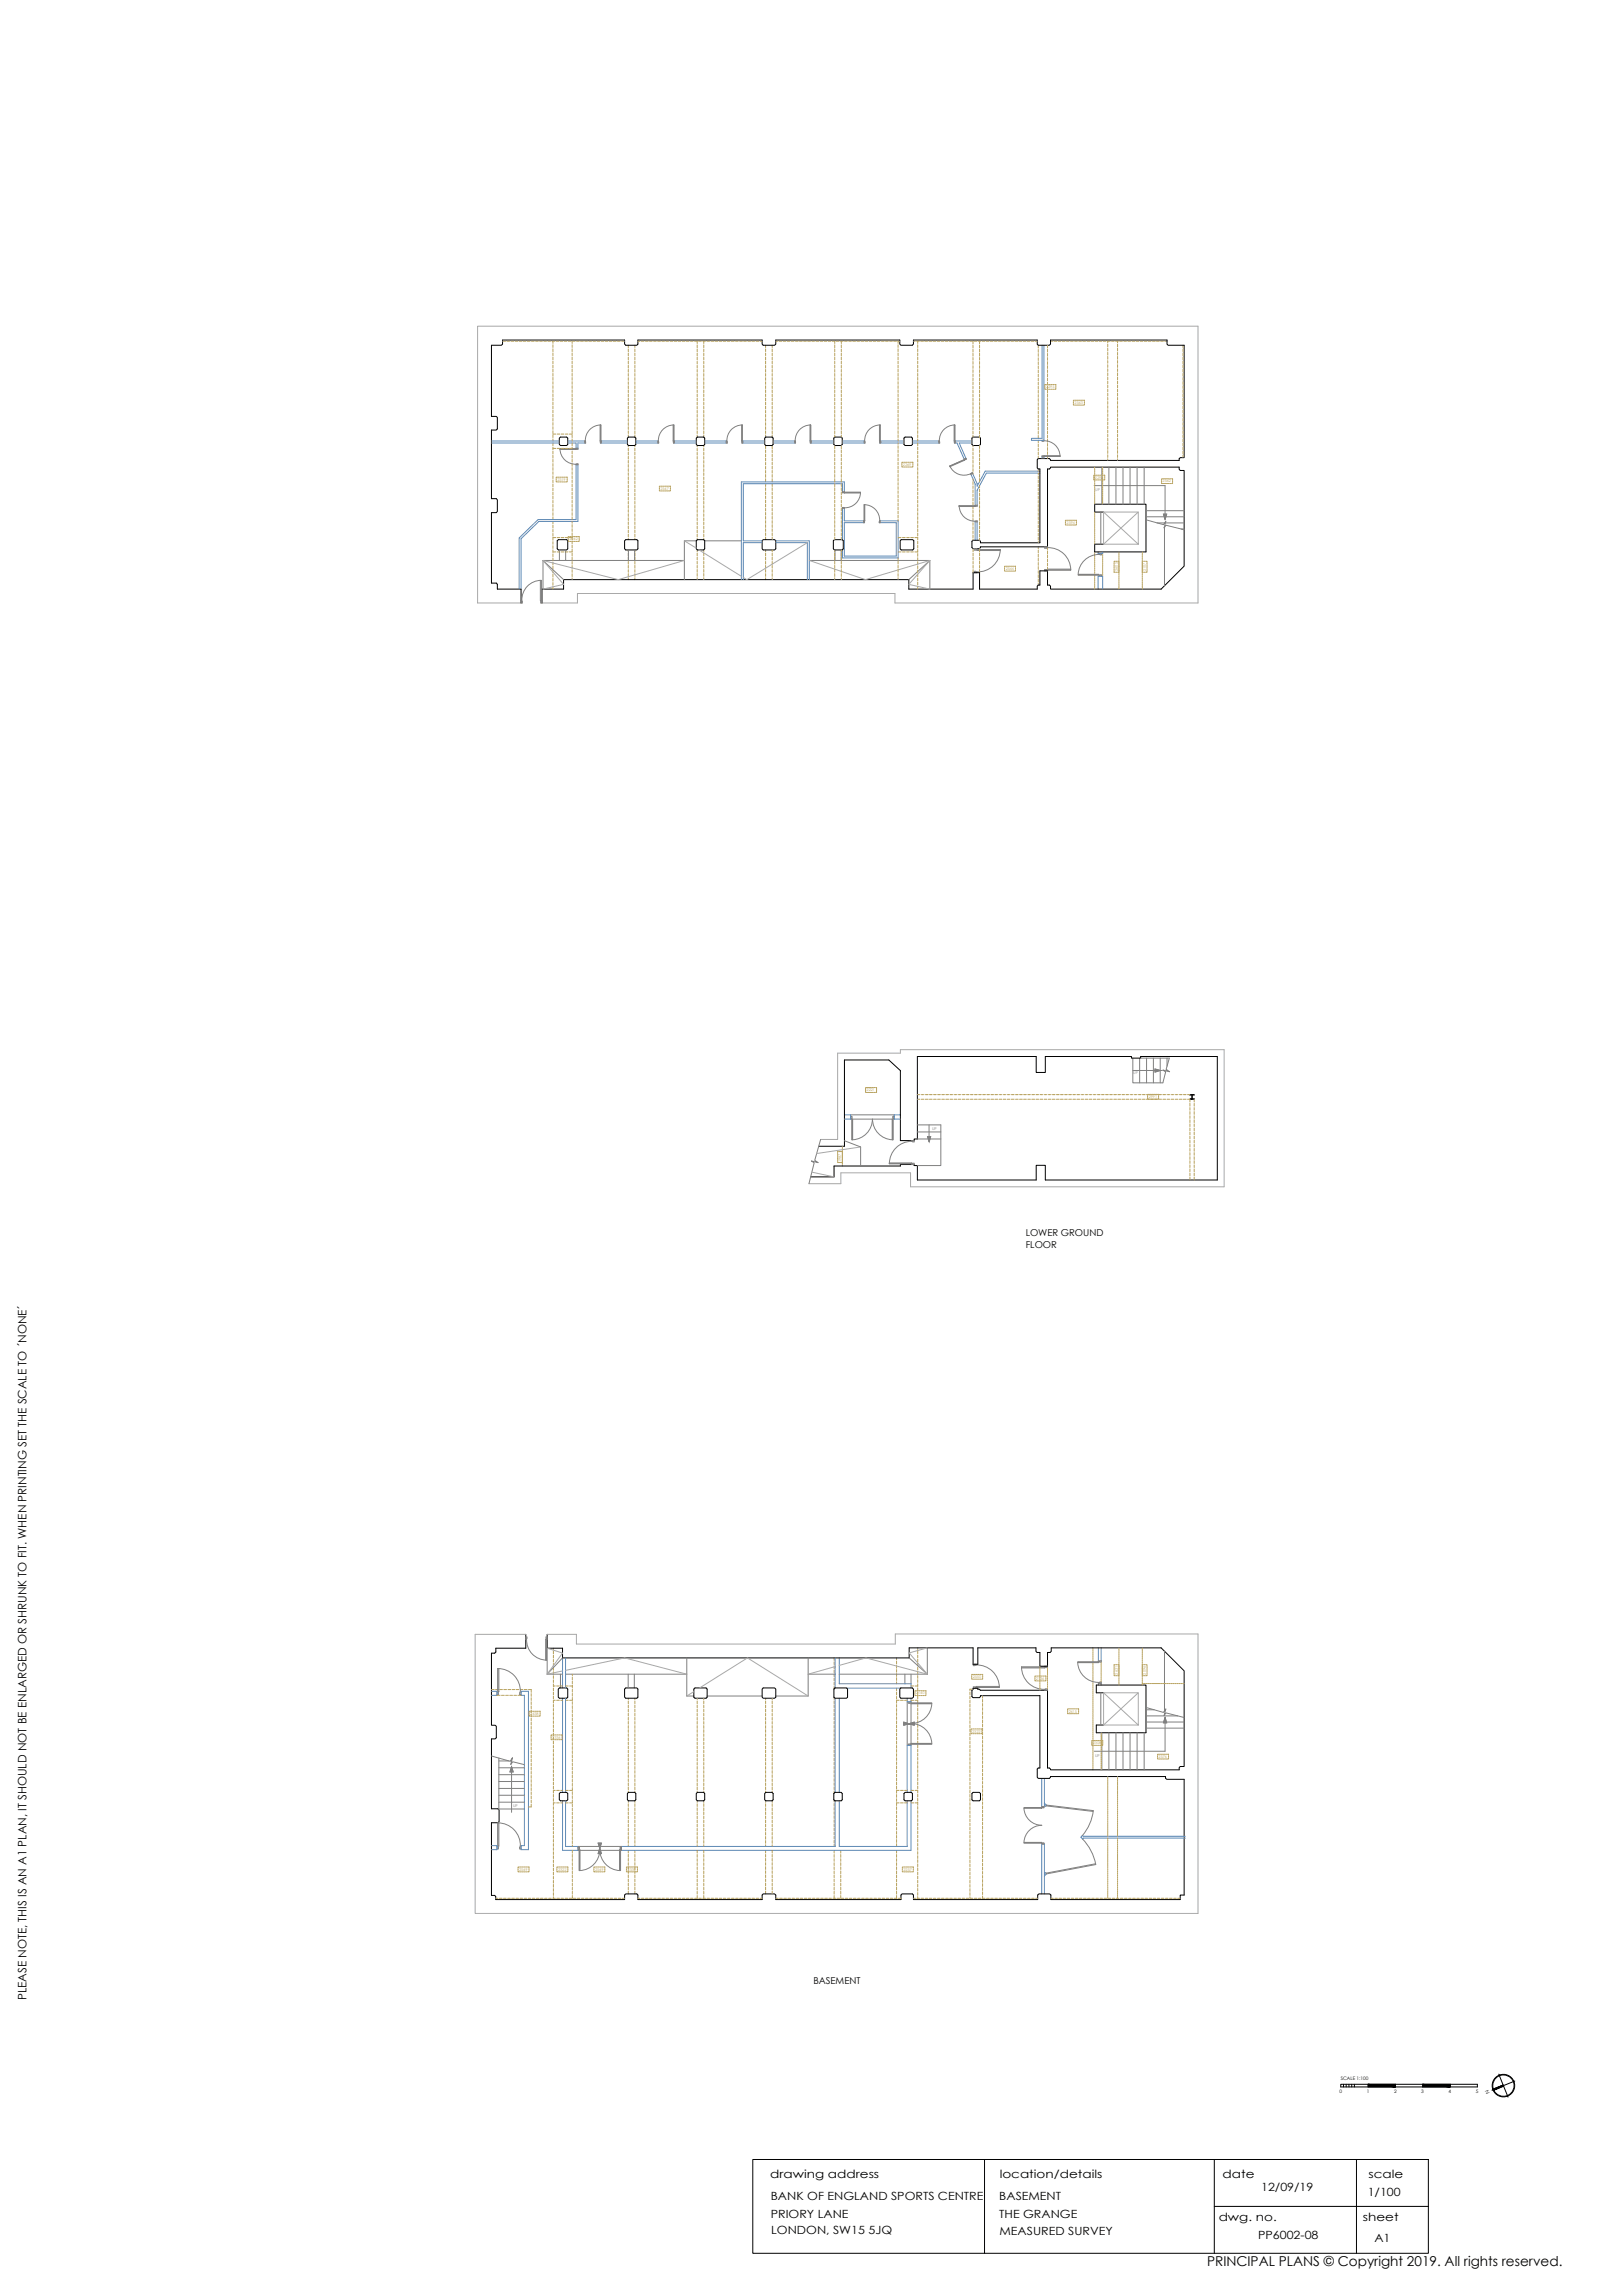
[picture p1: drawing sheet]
<svg xmlns="http://www.w3.org/2000/svg" width="594mm" height="841mm" viewBox="0 0 594 841" stroke-linecap="round" stroke-linejoin="round" font-family="sans-serif">
<defs><g id="words">
<text font-size="5" x="442.1" y="830.5">PRINCIPAL PLANS © Copyright 2019. All rights reserved.</text>
<text font-size="4.3" x="9.7" y="733" transform="rotate(-90 9.7 733)">PLEASE NOTE, THIS IS AN A1 PLAN, IT SHOULD NOT BE ENLARGED OR SHRUNK TO FIT. WHEN PRINTING SET THE SCALE TO ´NONE´</text>
<g font-size="4.1">
<text x="282.1" y="798.3">drawing address</text>
<text x="366.1" y="798.3">location/details</text>
<text x="447.8" y="798.2">date</text>
<text x="461.9" y="803">12/09/19</text>
<text x="501.2" y="798.2">scale</text>
<text x="282.3" y="806.3">BANK OF ENGLAND SPORTS CENTRE</text>
<text x="366" y="806.1">BASEMENT</text>
<text x="500.9" y="804.6">1/100</text>
<text x="282.3" y="812.7">PRIORY LANE</text>
<text x="366" y="813">THE GRANGE</text>
<text x="446.4" y="813.8">dwg. no.</text>
<text x="499.2" y="813.8">sheet</text>
<text x="282.4" y="818.8">LONDON, SW15 5JQ</text>
<text x="366.1" y="819.1">MEASURED SURVEY</text>
<text x="460.8" y="820.4">PP6002-08</text>
<text x="503.4" y="821.5">A1</text>
</g>
<g font-size="3.5">
<text x="375.7" y="453">LOWER GROUND</text>
<text x="375.7" y="457.3">FLOOR</text>
<text x="297.9" y="727.2">BASEMENT</text>
</g>
<text font-size="1.9" x="545.6" y="767.2" transform="rotate(-112 545.6 767.2)">N</text>
<g font-size="1.7">
<text x="490.6" y="767.1">0</text>
<text x="491.1" y="762.2">SCALE 1:100</text>
<text x="500.6" y="767.1">1</text>
<text x="510.6" y="767.1">2</text>
<text x="520.5" y="767.1">3</text>
<text x="530.5" y="767.1">4</text>
<text x="540.5" y="767.1">5</text>
</g>
<g font-size="1.4" fill="#b8a15c">
<text x="383.1" y="142.3">2295</text>
<text x="393.6" y="148">2563</text>
<text x="330.7" y="170.8">2269</text>
<text x="204.1" y="176.2">2319</text>
<text x="241.9" y="179.5">2547</text>
<text x="401" y="175.5">2294</text>
<text x="425.8" y="176.8">2562</text>
<text x="208.5" y="198">2242</text>
<text x="390.7" y="192">2594</text>
<text x="368.3" y="208.9">2544</text>
<text x="409.4" y="209.2" transform="rotate(-90 409.4 209.2)">2605</text>
<text x="419.7" y="209.2" transform="rotate(-90 419.7 209.2)">2107</text>
<text x="317.4" y="399.9">2221</text>
<text x="420.8" y="402.4">2991</text>
<text x="308.1" y="425.8" transform="rotate(-90 308.1 425.8)">1987</text>
<text x="356.3" y="614.9">2550</text>
<text x="379.4" y="615.6">2136</text>
<text x="409.4" y="613.6" transform="rotate(-90 409.4 613.6)">2631</text>
<text x="419.7" y="613.6" transform="rotate(-90 419.7 613.6)">2096</text>
<text x="335.5" y="620.9">2140</text>
<text x="194.2" y="628.5">2438</text>
<text x="391.4" y="627.6">2615</text>
<text x="356.1" y="634.9">2322</text>
<text x="202.3" y="637.1">2336</text>
<text x="400.3" y="639.2">2308</text>
<text x="424.3" y="644.2">2576</text>
<text x="190.1" y="685.5">2549</text>
<text x="204.4" y="685.5">2322</text>
<text x="217.9" y="685.5">2549</text>
<text x="229.9" y="685.5">2339</text>
<text x="330.9" y="685.5">2257</text>
</g>
<g font-size="1.4" fill="#808080">
<text x="401.2" y="180.1">UP</text>
<text x="415.1" y="393.6">UP</text>
<text x="341.4" y="414.1">UP</text>
<text x="401.1" y="643.8">UP</text>
<text x="187.9" y="662.2">UP</text>
</g>
</g></defs>
<!-- layer: WALLS -->
<g fill="none" stroke="#000" stroke-width=".37">
<path d="M204.9 160.6l.4-.4h2.3l.3 .4v2.2l-.3 .5h-2.3l-.4-.5zM229.8 160.6l.4-.4h2.3l.4 .4v2.2l-.4 .5h-2.3l-.4-.5zM255 160.6l.4-.4h2.3l.4 .4v2.2l-.4 .5h-2.3l-.4-.5zM280.1 160.6l.4-.4h2.3l.4 .4v2.2l-.4 .5h-2.3l-.4-.5zM305.4 160.6l.4-.4h2.3l.4 .4v2.2l-.4 .5h-2.3l-.4-.5zM331.1 160.6l.4-.4h2.3l.4 .4v2.2l-.4 .5h-2.3l-.4-.5zM356 160.6l.4-.4h2.3l.4 .4v2.2l-.4 .5h-2.3l-.4-.5zM204.1 198.1l.4-.3h3.1l.3 .3v3l-.3 .4h-3.1l-.4-.4zM228.8 198.1l.4-.3h4.1l.3 .3v3l-.3 .4h-4.1l-.4-.4zM255 198.1l.4-.3h2.3l.4 .3v3l-.4 .4h-2.3l-.4-.4zM279.5 197.8h4.2l.4 .3v3l-.4 .4h-4.2l-.4-.4v-3zM305.2 198.1l.4-.3h2.8l.5 .3v3l-.5 .4h-2.8l-.4-.4z"/>
<path d="M330.1 197.8h4.2l.4 .3v3l-.4 .4h-4.2l-.4-.4v-3zM404.2 187.6h-3.3v-2.8h18.8v17.5h-18.8v-2.9h3.3M190.8 221v-5.1h-8.6v-1.8l-.4-.4h-1.8v-25.8h1.8l.4-.5v-4.2l-.4-.5h-1.8v-25.1h1.8l.4-.4v-4.2l-.4-.4h-1.8v-26.1h3.6l.5-.4v-1.5h44.7v1.5l.4 .4h4.1l.3-.4v-1.5h45.5v1.5l.4 .4h4.2l.4-.4v-1.5h45.5v1.5l.3 .4h4.2l.5-.4v-1.5h45.3v1.5l.4 .4h4l.5-.4v-1.5h42.6v1.5l.4 .4h5.9v41.2h-1.4l-.4 .4v.6h-47.1l-.5-.7h-4l-.4 .4v3.1l.4 .4h.6v27h-21.8v-.5l-.4-.4h-2.3l-.4 .4v2.2l.4 .5h2.3l.4-.7h24.6v-28.5h.6l.5-.7h47.1v.8l.4 .4h1.4v35.1l-8.4 8.4h-40.5v-1.1l-.5-.4h-.6v-5.2h-2.8v5.2h-.6l-.4 .4v1.1h-21.1v-6h-2.4v6h-23.5v-3.5h-126.5v3.5h-7.9v5.1M435.8 401.1h1.6l-.7 .2v1.4l.7 .1h-1.6l.7-.1v-1.4zM299.8 420.1h9.5v-31.7h16.2l4.3 3.9v25.7h5v-.6h1.2v-30.2h43.5v5.8h3.4v-5.8h31.5v.6h3.4v-.6h28.1v45.2h-63v-5.4h-3.4v5.4h-43.5v-5.3h-1.2v-.4h-5v.6h-24.3v4h-8.6M192.6 598.9v5.1h-11v1.4l-.4 .4h-1.2v26.4h1.4l.4 .4v4.2l-.4 .4h-1.4v25.6h2.4l.4 .5v4.2l-.4 .5h-2.4v26.6h1.2l.4 .4v1.1h47.2v-1.6l.4-.5h4.1l.3 .5v1.6h45.5v-1.6l.4-.5h4.2l.4 .5v1.6h45.9v-1.6l.4-.5h3.8l.4 .5v1.6h45.5v-1.6l.4-.5h4l.4 .5v1.6h47.4v-1.6h1.4v-42.5h-6.4l-.4-.4v-.6h-42.1l-.5 .7h-4l-.4-.4v-3l.4-.4h.6v-26.5h-21.8l-.4 .7h-2.3l-.4-.4v-2.3l.4-.7h1.7v.3h.6l.4 .4h24.6v28.5h.6l.5 .7h47.1v-.8l.4-.5h1.4v-35l-8.4-8.4h-40.3v1.3l-.4 .4h-.9v5h-2.8v-5h-1l-.5-.4v-1.3h-21.3v6h-1.7v-6h-23.4v3.7h-127v-3.6h-5.6v-5.1M204.5 619l.4-.4h2.7l.3 .4v2.9l-.3 .4h-2.7l-.4-.4zM229.2 618.6h4.1l.3 .4v2.9l-.3 .4h-4.1l-.4-.4v-2.9zM254.1 619l.5-.4h4l.4 .4v2.9l-.4 .4h-4l-.5-.4zM279.5 618.6h4.2l.4 .4v2.9l-.4 .4h-4.2l-.4-.4v-2.9zM305.8 618.6h4.2l.4 .4v2.9l-.4 .4h-4.2l-.4-.4v-2.9zM329.9 618.6h4.2l.5 .4v2.9l-.5 .4h-4.2l-.3-.4v-2.9z"/>
<path d="M404.2 620.3h-2.7v-2.8h18.2v17.5h-18.2v-2.9h2.7M205.3 656.8h2.3l.3 .5v2.2l-.3 .4h-2.3l-.4-.4v-2.2zM230.2 656.8h2.3l.4 .5v2.2l-.4 .4h-2.3l-.4-.4v-2.2zM255.4 656.8h2.3l.4 .5v2.2l-.4 .4h-2.3l-.4-.4v-2.2zM280.5 656.8h2.3l.4 .5v2.2l-.4 .4h-2.3l-.4-.4v-2.2zM305.8 656.8h2.3l.4 .5v2.2l-.4 .4h-2.3l-.4-.4v-2.2zM331.5 656.8h2.3l.4 .5v2.2l-.4 .4h-2.3l-.4-.4v-2.2zM356.4 656.8h2.3l.4 .5v2.2l-.4 .4h-2.3l-.4-.4v-2.2zM541.1 763.8v1M546.8 765.8l-.4 .2M549 760.1l.1 .4M552.2 768.1l.1 .4"/>
<path d="M554.8 762.6l-.3 .1M275.7 791.4h247.5v34.3h-247.5zM360.6 791.4v34.3M444.8 791.4v34.3M496.8 791.4v34.3M444.8 808.6h78.4"/>
</g>
<!-- layer: Ceiling -->
<g fill="none" stroke="#b8a15c" stroke-width=".37">
<path d="M184.1 125h1.1M185.7 125h.9M187.2 125h1M188.7 125h1M190.2 125h1M191.6 125h1.1M193.2 125h.9M194.6 125h1.1M196.2 125h.9M197.7 125h1M199.2 125h1M200.7 125h1"/>
<path d="M202.1 125h1.1M202.5 125v.8M202.5 126.4v.9M202.5 127.8v1M202.5 129.4v.9M202.5 130.8v1.1M202.5 132.4v.9M202.5 133.8v1.1M202.5 135.3v1M202.5 136.8v1.1M202.5 138.3v1M202.5 139.9v.9"/>
<path d="M203.7 125h1M205.1 125h1.1M206.7 125h.9M208.2 125h1M209.5 125v.8M209.5 126.4v.9M209.5 127.8v1M209.5 129.4v.9M209.5 130.8v1.1M209.5 132.4v.9M209.5 133.8v1.1M209.5 135.3v1"/>
<path d="M209.5 136.8v1.1M209.5 138.3v1M209.5 139.9v.9M209.7 125h1M211.2 125h1M212.6 125h1.1M214.2 125h1M215.6 125h1.1M217.2 125h.9M218.7 125h1M220.2 125h.9M221.7 125h1"/>
<path d="M223.2 125h1M224.7 125h1M226.1 125h1.1M227.7 125h1.1M230.1 126.5v.9M230.1 127.9v1M230.1 129.4v1M230.1 130.9v1M230.1 132.4v1M230.1 133.9v1M230.1 135.4v1M230.1 136.9v1"/>
<path d="M230.1 138.4v1M230.1 139.9v1M232.5 126.5v.9M232.5 127.9v1M232.5 129.4v1M232.5 130.9v1M232.5 132.4v1M232.5 133.9v1M232.5 135.4v1M232.5 136.9v1M232.5 138.4v1M232.5 139.9v1"/>
<path d="M233.6 125h.8M234.9 125h1M236.4 125h1M237.9 125h1M239.4 125h1M240.9 125h1M242.4 125h1M243.9 125h1M245.4 125h1M246.9 125h1M248.4 125h1M249.9 125h1"/>
<path d="M251.4 125h1M252.9 125h1M254.4 125h1v.9M255.4 126.4v1M255.4 127.9v1M255.4 129.4v1M255.4 130.9v1M255.4 132.4v1M255.4 133.9v1M255.4 135.4v1M255.4 136.9v1M255.4 138.4v1"/>
<path d="M255.4 139.9v1M255.9 125h1M257.4 125h1M257.8 125v.9M257.8 126.4v1M257.8 127.9v1M257.8 129.4v1M257.8 130.9v1M257.8 132.4v1M257.8 133.9v1M257.8 135.4v1M257.8 136.9v1"/>
<path d="M257.8 138.4v1M257.8 139.9v1M258.9 125h1M260.4 125h1M261.9 125h1M263.4 125h1M264.9 125h1M266.4 125h1M267.9 125h1M269.4 125h1M270.9 125h1M272.4 125h1"/>
<path d="M273.9 125h1M275.4 125h1M276.9 125h1M278.4 125h.7M280.4 126.5v.9M280.4 127.9v1M280.4 129.4v1M280.4 130.9v1M280.4 132.4v1M280.4 133.9v1M280.4 135.4v1M280.4 136.9v1"/>
<path d="M280.4 138.4v1M280.4 139.9v1M282.8 126.5v.9M282.8 127.9v1M282.8 129.4v1M282.8 130.9v1M282.8 132.4v1M282.8 133.9v1M282.8 135.4v1M282.8 136.9v1M282.8 138.4v1M282.8 139.9v1"/>
<path d="M284.1 125h.7M285.3 125h1M286.9 125h.9M288.3 125h1M289.9 125h.9M291.3 125h1.1M292.8 125h1M294.3 125h1.1M295.8 125h1M297.3 125h1M298.8 125h1M300.4 125h.9"/>
<path d="M301.8 125h1.1M303.4 125h.9M304.8 125h1.1M305.7 125v.9M305.7 126.4v1M305.7 127.9v1M305.7 129.4v1M305.7 130.9v1M305.7 132.4v1M305.7 133.9v1M305.7 135.4v1M305.7 136.9v1"/>
<path d="M305.7 138.4v1M305.7 139.9v1M306.3 125h1M307.8 125h1M308.1 125v.9M308.1 126.4v1M308.1 127.9v1M308.1 129.4v1M308.1 130.9v1M308.1 132.4v1M308.1 133.9v1M308.1 135.4v1"/>
<path d="M308.1 136.9v1M308.1 138.4v1M308.1 139.9v1M309.3 125h1M310.9 125h.9M312.3 125h1.1M313.9 125h.9M315.3 125h1.1M316.8 125h1M318.3 125h1M319.8 125h1M321.4 125h.9"/>
<path d="M322.8 125h1M324.4 125h.9M325.8 125h1.1M327.3 125h1M328.8 125h.8M328.9 125v.8M328.9 126.4v.9M328.9 127.8v1M328.9 129.4v.9M328.9 130.8v1.1M328.9 132.4v.9M328.9 133.8v1.1"/>
<path d="M328.9 135.3v1M328.9 136.8v1.1M328.9 138.3v1M328.9 139.9v.9M334.6 125h.6M335.7 125h1M336.1 125v.8M336.1 126.4v.9M336.1 127.8v1M336.1 129.4v.9M336.1 130.8v1.1M336.1 132.4v.9"/>
<path d="M336.1 133.8v1.1M336.1 135.3v1M336.1 136.8v1.1M336.1 138.3v1M336.1 139.9v.9M337.2 125h1M338.7 125h1M340.2 125h1M341.7 125h1M343.2 125h1M344.7 125h1M346.2 125h1"/>
<path d="M347.7 125h1M349.2 125h1M350.7 125h1M352.2 125h1M353.7 125h1M355.2 125h1M356.4 125v1M356.4 126.5v1M356.4 128v1M356.4 129.5v1M356.4 131v1M356.4 132.5v1"/>
<path d="M356.4 134v1M356.4 135.5v1M356.4 137v1M356.4 138.5v1M356.4 140v1M356.7 125h1M358.2 125h1M358.8 125v1M358.8 126.5v1M358.8 128v1M358.8 129.5v1M358.8 131v1"/>
<path d="M358.8 132.5v1M358.8 134v1M358.8 135.5v1M358.8 137v1M358.8 138.5v1M358.8 140v1M359.7 125h1M361.2 125h1M362.7 125h1M364.2 125h1M365.7 125h1M367.2 125h1"/>
<path d="M368.7 125h1M370.2 125h1M371.7 125h1M373.2 125h1M374.7 125h1.1M376.2 125h1M377.7 125h1M379.2 125h.7M380.3 126.5v1.1M380.3 128.1v1M380.3 129.6v1M380.3 131.1v1"/>
<path d="M380.3 132.6v1M380.3 134.1v1M380.3 135.6v1M380.3 137.1v1M380.3 138.6v1M383.7 126.5v1M383.7 128v1M383.7 129.5v1M383.7 131v1M383.7 132.5v1M383.7 134v1M383.7 135.5v1"/>
<path d="M383.7 137v1M383.7 138.5v1M384.8 125h.8M386.1 125h1M387.6 125h1M389.1 125h1M390.6 125h1M392.1 125h1M393.6 125h1M395.1 125h1M396.6 125h1M398.1 125h1"/>
<path d="M399.6 125h1M401.1 125h1M402.6 125h1M404.1 125h1M405.6 125h1M405.7 125v.6M405.7 126.1v1.1M405.7 127.7v.9M405.7 129.1v1.1M405.7 130.6v1M405.7 132.2v.9M405.7 133.6v1"/>
<path d="M405.7 135.2v.9M405.7 136.6v1.1M405.7 138.2v.9M405.7 139.6v1.1M407.1 125h1M408.6 125h1M409.3 125v.6M409.3 126.1v1.1M409.3 127.7v.9M409.3 129.1v1.1M409.3 130.6v1M409.3 132.2v.9"/>
<path d="M409.3 133.6v1M409.3 135.2v.9M409.3 136.6v1.1M409.3 138.2v.9M409.3 139.6v1.1M410.1 125h1M411.6 125h1M413.1 125h1M414.6 125h1M416.1 125h1M417.6 125h1M419.1 125h1"/>
<path d="M420.6 125h1M422.1 125h1M423.6 125h1M425.1 125h1M426.6 125h.8M433.3 126.5v.9M433.3 127.9v.9M433.3 129.4v1M433.3 130.9v1M433.3 132.4v1M433.3 133.8v1.1M433.3 135.4v.9"/>
<path d="M433.3 136.8v1.1M433.3 138.4v.9M433.3 139.9v1M202.5 141.3v1.1M202.5 142.9v.9M202.5 144.3v1.1M202.5 145.8v1M202.5 147.3v1.1M202.5 148.8v1M202.5 150.4v.9M202.5 151.8v1.1M202.5 153.4v.9"/>
<path d="M202.5 154.8v1.1M202.5 156.4v.9M202.5 157.8v1.1M202.5 159.3v1M202.5 159.1h1M204 159.1h1M205.5 159.1h1M207.1 159.1h.9M208.5 159.1h1M209.5 141.3v1.1M209.5 142.9v.9M209.5 144.3v1.1"/>
<path d="M209.5 145.8v1M209.5 147.3v1.1M209.5 148.8v1M209.5 150.4v.9M209.5 151.8v1.1M209.5 153.4v.9M209.5 154.8v1.1M209.5 156.4v.9M209.5 157.8v1.1M209.5 159.3v1M230.1 141.4v1M230.1 142.9v1"/>
<path d="M230.1 144.4v1M230.1 145.9v1M230.1 147.4v1M230.1 148.9v1M230.1 150.4v1M230.1 151.9v1M230.1 153.4v1M230.1 154.9v1M230.1 156.4v1M230.1 157.9v1M230.1 159.4v.8M232.5 141.4v1"/>
<path d="M232.5 142.9v1M232.5 144.4v1M232.5 145.9v1M232.5 147.4v1M232.5 148.9v1M232.5 150.4v1M232.5 151.9v1M232.5 153.4v1M232.5 154.9v1M232.5 156.4v1M232.5 157.9v1M232.5 159.4v.9"/>
<path d="M255.4 141.4v1M255.4 142.9v1M255.4 144.4v1M255.4 145.9v1M255.4 147.4v1M255.4 148.9v1M255.4 150.4v1M255.4 151.9v1M255.4 153.4v1M255.4 154.9v1M255.4 156.4v1M255.4 157.9v1"/>
<path d="M255.4 159.4v.8M257.8 141.4v1M257.8 142.9v1M257.8 144.4v1M257.8 145.9v1M257.8 147.4v1M257.8 148.9v1M257.8 150.4v1M257.8 151.9v1M257.8 153.4v1M257.8 154.9v1M257.8 156.4v1"/>
<path d="M257.8 157.9v1M257.8 159.4v.9M280.4 141.4v1M280.4 142.9v1M280.4 144.4v1M280.4 145.9v1M280.4 147.4v1M280.4 148.9v1M280.4 150.4v1M280.4 151.9v1M280.4 153.4v1M280.4 154.9v1"/>
<path d="M280.4 156.4v1M280.4 157.9v1M280.4 159.4v.8M282.8 141.4v1M282.8 142.9v1M282.8 144.4v1M282.8 145.9v1M282.8 147.4v1M282.8 148.9v1M282.8 150.4v1M282.8 151.9v1M282.8 153.4v1"/>
<path d="M282.8 154.9v1M282.8 156.4v1M282.8 157.9v1M282.8 159.4v.9M305.7 141.4v1M305.7 142.9v1M305.7 144.4v1M305.7 145.9v1M305.7 147.4v1M305.7 148.9v1M305.7 150.4v1M305.7 151.9v1"/>
<path d="M305.7 153.4v1M305.7 154.9v1M305.7 156.4v1M305.7 157.9v1M305.7 159.4v.8M308.1 141.4v1M308.1 142.9v1M308.1 144.4v1M308.1 145.9v1M308.1 147.4v1M308.1 148.9v1M308.1 150.4v1"/>
<path d="M308.1 151.9v1M308.1 153.4v1M308.1 154.9v1M308.1 156.4v1M308.1 157.9v1M308.1 159.4v.9M328.9 141.3v1.1M328.9 142.9v.9M328.9 144.3v1.1M328.9 145.8v1M328.9 147.3v1.1M328.9 148.8v1"/>
<path d="M328.9 150.4v.9M328.9 151.8v1.1M328.9 153.4v.9M328.9 154.8v1.1M328.9 156.4v.9M328.9 157.8v1.1M328.9 159.3v1M336.1 141.3v1.1M336.1 142.9v.9M336.1 144.3v1.1M336.1 145.8v1M336.1 147.3v1.1"/>
<path d="M336.1 148.8v1M336.1 150.4v.9M336.1 151.8v1.1M336.1 153.4v.9M336.1 154.8v1.1M336.1 156.4v.9M336.1 157.8v1.1M336.1 159.3v1M356.4 141.5v1M356.4 143v1M356.4 144.5v1M356.4 146v1"/>
<path d="M356.4 147.5v1M356.4 149v1M356.4 150.5v1M356.4 152v1M356.4 153.5v1M356.4 155v1M356.4 156.5v1M356.4 158v1M356.4 159.5v.9M358.8 141.5v1M358.8 143v1M358.8 144.5v1"/>
<path d="M358.8 146v1M358.8 147.5v1M358.8 149v1M358.8 150.5v1M358.8 152v1M358.8 153.5v1M358.8 155v1M358.8 156.5v1M358.8 158v1M358.8 159.5v.9M380.3 140.1v1M380.3 141.6v1"/>
<path d="M380.3 143.1v1M380.3 144.6v1M380.3 146.1v1M380.3 147.6v1M380.3 149.1v1M380.3 150.6v1M380.3 152.1v1M380.3 153.6v1M380.3 155.1v1M380.3 156.6v1M380.3 158.1v1M380.3 159.6v1"/>
<path d="M382.7 142.3v.3h.4M382.7 141.5v.5M383.1 140.9h-.4v.4M383.3 142.6h.5M383.3 140.9h.5M383.7 140v1M383.7 141.5v1M383.7 143v1M383.7 144.5v1M383.7 146v1.1M383.7 147.5v1M383.7 149v1"/>
<path d="M383.7 150.5v1M383.7 152v1M383.7 153.5v1M383.7 155.1v.9M383.7 156.5v1.1M383.7 158v1M383.7 159.5v1M384.1 142.6h.5M384.1 140.9h.5M384.9 142.6h.4M384.9 140.9h.4M385.6 142.6h.5"/>
<path d="M385.6 140.9h.5M386.3 140.9h.4v.4M386.7 142.3v.3h-.4M386.7 141.5v.5M393.1 148.1v.3h.4M393.1 147.3v.5M393.5 146.7h-.4v.4M393.8 148.4h.5M393.8 146.7h.5M394.5 148.4h.6M394.5 146.7h.6M395.3 148.4h.5"/>
<path d="M395.3 146.7h.5M396 148.4h.5M396 146.7h.5M396.8 146.7h.4v.4M397.2 148.1v.3h-.4M397.2 147.3v.5M405.7 141.1v1M405.7 142.6v1M405.7 144.1v1M405.7 145.7v.9M405.7 147.1v1.1M405.7 148.7v.9"/>
<path d="M405.7 150.1v1.1M405.7 151.6v1M405.7 153.1v1.1M405.7 154.6v1M405.7 156.2v.9M405.7 157.6v1.1M405.7 159.2v.9M409.3 141.1v1M409.3 142.6v1M409.3 144.1v1M409.3 145.7v.9M409.3 147.1v1.1"/>
<path d="M409.3 148.7v.9M409.3 150.1v1.1M409.3 151.6v1M409.3 153.1v1.1M409.3 154.6v1M409.3 156.2v.9M409.3 157.6v1.1M409.3 159.2v.9M433.3 141.4v1M433.3 142.9v1M433.3 144.3v1.1M433.3 145.9v1"/>
<path d="M433.3 147.3v1.1M433.3 148.9v.9M433.3 150.4v1M433.3 151.9v1M433.3 153.4v1M433.3 154.9v1M433.3 156.4v1M433.3 157.8v1.1M433.3 159.4v.9M202.5 160.9v.7M202.5 162.3v1.1M202.5 163.9v1"/>
<path d="M202.5 165.4v1M202.5 166.9v1M202.5 168.3v1.1M202.5 169.9v1M202.5 171.4v1M202.5 172.9v.9M202.5 174.4v1M202.5 175.9v1M202.5 177.4v1M202.5 178.9v1M202.5 164.3h1M203.7 176.2v.4h.4"/>
<path d="M203.7 175.5v.5M204 164.3h1M204.1 174.9h-.4v.3M204.3 176.6h.6M204.3 174.9h.6M205.1 176.6h.5M205.1 174.9h.5M205.5 164.3h1M205.9 176.6h.5M205.9 174.9h.5M206.6 176.6h.5M206.6 174.9h.5"/>
<path d="M207.1 164.3h.9M207.3 174.9h.4v.3M207.7 176.2v.4h-.4M207.7 175.5v.5M208.5 164.3h1M209.5 160.9v.7M209.5 162.3v1.1M209.5 163.9v1M209.5 165.4v1M209.5 166.9v1M209.5 168.3v1.1M209.5 169.9v1"/>
<path d="M209.5 171.4v1M209.5 172.9v.9M209.5 174.4v1M209.5 175.9v1M209.5 177.4v1M209.5 178.9v1M230.1 163.2v.5M230.1 164.2v1.1M230.1 165.7v1M230.1 167.2v1M230.1 168.7v1M230.1 170.3v.9"/>
<path d="M230.1 171.7v1M230.1 173.3v.9M230.1 174.7v1.1M230.1 176.2v1M230.1 177.7v1.1M230.1 179.2v1M232.5 163.2v.5M232.5 164.2v1.1M232.5 165.7v1M232.5 167.2v1M232.5 168.7v1M232.5 170.3v.9"/>
<path d="M232.5 171.7v1M232.5 173.3v.9M232.5 174.7v1.1M232.5 176.2v1M232.5 177.7v1M232.5 179.2v1M241.5 179.6v.3h.4M241.5 178.8v.5M241.9 178.2h-.4v.3M242.1 179.9h.6M242.1 178.2h.6M242.9 179.9h.5"/>
<path d="M242.9 178.2h.5M243.6 179.9h.5M243.6 178.2h.5M244.4 179.9h.5M244.4 178.2h.5M245.2 178.2h.3v.3M245.5 179.6v.3h-.3M245.5 178.8v.5M255.4 163.2v.6M255.4 164.3v1M255.4 165.8v1M255.4 167.3v1"/>
<path d="M255.4 168.8v1M255.4 170.3v1M255.4 171.8v1M255.4 173.3v1M255.4 174.8v1M255.4 176.3v1M255.4 177.8v1M255.4 179.3v1M257.8 163.2v.6M257.8 164.3v1M257.8 165.8v1M257.8 167.3v1"/>
<path d="M257.8 168.8v1M257.8 170.3v1M257.8 171.8v1M257.8 173.3v1M257.8 174.8v1M257.8 176.3v1M257.8 177.8v1M257.8 179.3v1M280.4 163.2v1.2M280.4 164.9v1M280.4 166.4v1M280.4 167.9v1"/>
<path d="M280.4 169.4v1M280.4 170.9v1M280.4 172.4v1M280.4 173.9v1M280.4 175.4v1.2M280.4 177.3v1M280.4 178.8v1M282.8 163.2v1.2M282.8 164.9v1M282.8 166.4v1M282.8 167.9v1M282.8 169.4v1"/>
<path d="M282.8 170.9v1M282.8 172.4v1M282.8 173.9v1M282.8 175.4v1.2M282.8 177.3v1M282.8 178.8v1M305.7 163.2v1.2M305.7 164.9v1M305.7 166.4v1M305.7 167.9v1M305.7 169.4v1M305.7 170.9v1"/>
<path d="M305.7 172.4v1M305.7 173.9v1M305.7 175.4v1.2M305.7 177.3v1M305.7 178.8v1M308.1 163.2v1.2M308.1 164.9v1M308.1 166.4v1M308.1 167.9v1M308.1 169.4v1M308.1 170.9v1M308.1 172.4v1"/>
<path d="M308.1 173.9v1M308.1 175.4v1.2M308.1 177.3v1M308.1 178.8v1M328.9 160.9v.7M328.9 162.3v.5M328.9 163.4v.9M328.9 164.8v1M328.9 166.4v.9M328.9 167.8v1.1M328.9 169.4v.9M328.9 170.8v1.1"/>
<path d="M328.9 172.3v1M328.9 173.8v1.1M328.9 175.3v1M328.9 176.9v.9M328.9 178.3v1.1M328.9 179.9v.9M330.3 170.8v.3h.4M330.3 170v.5M330.7 169.4h-.4v.4M331 171.1h.4M331 169.4h.4M331.7 171.1h.5"/>
<path d="M331.7 169.4h.5M332.4 171.1h.6M332.4 169.4h.6M333.2 171.1h.5M333.2 169.4h.5M333.9 169.4h.4v.4M334.3 170.8v.3h-.4M334.3 170v.5M336.1 160.9v.7M336.1 162.3v1.1M336.1 163.9v.9M336.1 165.3v1.1"/>
<path d="M336.1 166.9v.9M336.1 168.3v1.1M336.1 169.9v.9M336.1 171.4v1M336.1 172.8v1M336.1 174.4v.9M336.1 175.8v1.1M336.1 177.4v.9M336.1 178.8v1.1M356.4 163.2v.5M356.4 164.2v1.1M356.4 165.8v.9"/>
<path d="M356.4 167.2v1.1M356.4 168.7v1M356.4 170.3v1M356.4 171.7v1M356.4 173.3v.5M356.4 175.5v.5M356.4 176.5v1M356.4 178v1M356.4 179.5v1M358.8 163.2v1.2M358.8 164.8v1M358.8 166.4v1"/>
<path d="M358.8 167.8v1.1M358.8 169.4v.9M358.8 170.8v1.1M358.8 172.4v.9M358.8 173.8v1.1M358.8 175.4v1.1M358.8 178v.8M358.8 179.3v.9M380.3 161.4v.8M380.3 162.7v1M380.3 164.2v1M380.3 165.7v1"/>
<path d="M380.3 167.2v.8M380.3 171.9v.8M380.3 173.4v.5M380.3 174.4v1M380.3 175.9v1M380.3 177.4v1M380.3 178.9v1M383.7 161v1M383.7 162.5v1M383.7 164v1M383.7 165.6v.9M383.7 167v1"/>
<path d="M400.6 175.5v.4h.4M400.6 174.7v.5M400.9 171.2v.3M400.9 171.7v.5M400.9 172.5v.5M400.9 173.2v.5M400.9 174v.5M400.9 174.7v.5M400.9 175.5v.5M400.9 176.2v.5M400.9 177v.5M400.9 177.7v.5"/>
<path d="M400.9 178.5v.5M400.9 179.2v.5M400.9 180v.5M401 174.1h-.4v.4M401.2 175.9h.5M401.2 174.1h.5M402 175.9h.5M402 174.1h.5M402.8 175.9h.4M402.8 174.1h.4M403.5 175.9h.5M403.5 174.1h.5"/>
<path d="M403.9 171.2v.3M403.9 171.7v.5M403.9 172.5v.5M403.9 173.2v.5M403.9 174v.5M403.9 174.7v.5M403.9 175.5v.5M403.9 176.2v.5M403.9 177v.5M403.9 177.7v.5M403.9 178.5v.5M403.9 179.2v.5"/>
<path d="M403.9 180v.5M404.2 174.1h.4v.4M404.6 175.5v.4h-.4M404.6 174.7v.5M405.7 160.6v1.1M405.7 162.2v.9M405.7 163.6v1.1M405.7 165.1v1M405.7 166.7v.9M405.7 168.1v.6M409.3 160.6v1.1M409.3 162.2v.9"/>
<path d="M409.3 163.6v1.1M409.3 165.1v1M409.3 166.7v.9M409.3 168.1v.6M425.4 176.8v.4h.4M425.4 176.1v.5M425.8 175.5h-.4v.3M426.1 177.2h.5M426.1 175.5h.5M426.8 177.2h.5M426.8 175.5h.5M427.6 177.2h.5"/>
<path d="M427.6 175.5h.5M428.3 177.2h.5M428.3 175.5h.5M429.1 175.5h.4v.3M429.5 176.8v.4h-.4M429.5 176.1v.5M433.3 160.9v1M433.3 162.4v1M433.3 163.9v1M433.3 165.4v1M433.3 166.9v.8M202.5 180.4v1"/>
<path d="M202.5 181.8v1.1M202.5 183.4v.9M202.5 184.9v1M202.5 186.4v1M202.5 187.9v1M202.5 189.4v1M202.5 191.1v.9M202.5 192.5v1M202.5 194v1M202.5 195.5v1M202.5 197v1M202.5 198.5v1"/>
<path d="M202.5 200v1M202.5 197h1M204 197h1M205.5 197h1M207.1 197h.9M208.1 198v.4h.4M208.1 197.3v.5M208.5 196.6h-.4v.4M208.5 197h1M208.7 198.4h.6M208.7 196.6h.6M209.5 198.4h.5"/>
<path d="M209.5 196.6h.5M209.5 180.4v1M209.5 181.8v1.1M209.5 183.4v.9M209.5 184.9v1M209.5 186.4v1M209.5 187.9v1M209.5 189.4v1M209.5 191.1v.7M209.5 192.3v.9M209.5 193.7v1.1M209.5 195.3v.9"/>
<path d="M209.5 196.8v1M209.5 198.3v.9M209.5 199.8v1M210.2 198.4h.5M210.2 196.6h.5M211 198.4h.5M211 196.6h.5M211.8 196.6h.3v.4M212.1 198v.4h-.3M212.1 197.3v.5M230.1 180.7v1M230.1 182.2v1"/>
<path d="M230.1 183.8v.9M230.1 185.2v1.1M230.1 186.8v.9M230.1 188.2v1.1M230.1 189.7v1M230.1 191.2v1M230.1 192.7v1M230.1 194.3v.9M230.1 195.7v1.1M230.1 197.3v.5M232.5 180.7v1M232.5 182.2v1"/>
<path d="M232.5 183.8v.9M232.5 185.2v1.1M232.5 186.7v1M232.5 188.2v1.1M232.5 189.7v1M232.5 191.2v1M232.5 192.7v1M232.5 194.3v.9M232.5 195.7v1.1M232.5 197.3v.5M255.4 180.8v1M255.4 182.3v1"/>
<path d="M255.4 183.8v1M255.4 185.3v1M255.4 186.8v1M255.4 188.3v1M255.4 189.8v1M255.4 191.3v1M255.4 192.8v1M255.4 194.3v1M255.4 195.8v1M255.4 197.3v.6M257.8 180.8v1M257.8 182.3v1"/>
<path d="M257.8 183.8v1M257.8 185.3v1M257.8 186.8v1M257.8 188.3v1M257.8 189.8v1M257.8 191.3v1M257.8 192.8v1M257.8 194.3v1M257.8 195.8v1M257.8 197.3v.6M280.4 180.3v1M280.4 181.8v1"/>
<path d="M280.4 183.3v1M280.4 184.8v1M280.4 186.3v1M280.4 187.8v1M280.4 189.3v1M280.4 190.8v1M280.4 192.3v1M280.4 193.8v1M280.4 195.3v1M280.4 196.8v1M282.8 180.3v1M282.8 181.8v1"/>
<path d="M282.8 183.3v1M282.8 184.8v1M282.8 186.3v1M282.8 187.8v1M282.8 189.3v1M282.8 190.8v1M282.8 192.3v1M282.8 193.8v1M282.8 195.3v1M282.8 196.8v1M305.7 180.3v1M305.7 181.8v1"/>
<path d="M305.7 183.3v1M305.7 184.8v1M305.7 186.3v1M305.7 187.8v1M305.7 189.3v1M305.7 190.8v1M305.7 192.3v1M305.7 193.8v1M305.7 195.3v1M305.7 196.8v1M308.1 180.3v1M308.1 181.8v1"/>
<path d="M308.1 183.3v1M308.1 184.8v1M308.1 186.3v1M308.1 187.8v1M308.1 189.3v1M308.1 190.8v1M308.1 192.3v1M308.1 193.8v1M308.1 195.3v1M308.1 196.8v1M328.9 181.3v1.1M328.9 182.9v.9"/>
<path d="M328.9 184.3v1.1M328.9 185.8v1M328.9 187.4v.9M328.9 188.8v1.1M328.9 190.4v.5M329 197h1M330.5 197h1.1M332.1 197h.9M333.5 197h1.1M335.1 197h1M336.1 180.4v.9M336.1 181.8v1.1"/>
<path d="M336.1 183.3v1M336.1 184.9v.9M336.1 186.3v1.1M336.1 187.9v.9M336.1 189.3v1.1M336.1 190.9v.9M336.1 192.3v1.1M336.1 193.8v1M336.1 195.4v1M336.1 196.8v1.1M336.1 198.4v.9M336.1 199.8v1.1"/>
<path d="M356.4 181v1M356.4 182.5v1M356.4 184v1M356.4 185.5v1M356.4 187v1M356.4 188.5v1M356.4 190v1M356.4 191.5v1M356.4 193v1M356.4 194.5v1M356.4 196v1M356.4 197.5v.5"/>
<path d="M358.8 180.7v1.1M358.8 182.3v.9M358.8 183.8v1M358.8 185.3v1M358.8 186.8v1M358.8 188.2v1.1M358.8 189.8v.9M358.8 191.2v1.1M358.8 192.8v.9M358.8 194.3v1M358.8 195.8v1M358.8 197.3v.8"/>
<path d="M380.3 180.4v1M380.3 181.9v1M380.3 183.4v1M380.3 184.9v1M380.3 186.4v1M380.3 187.9v1M380.3 189.4v1M380.3 190.9v1M380.3 192.4v1M380.3 193.9v1M380.3 195.4v1M380.3 196.9v1"/>
<path d="M380.3 198.4v.5M390.2 192v.4h.4M390.2 191.2v.6M390.6 190.7h-.4v.3M390.9 192.4h.5M390.9 190.7h.5M391.6 192.4h.5M391.6 190.7h.5M392.3 192.4h.6M392.3 190.7h.6M393.1 192.4h.5M393.1 190.7h.5"/>
<path d="M393.9 190.7h.4v.3M394.3 192v.4h-.4M394.3 191.2v.6M400.9 180.7v.5M400.9 181.5v.5M400.9 182.2v.5M400.9 183v.5M400.9 183.7v.5M400.9 184.5v.3M400.9 187.6v.6M400.9 188.4v.5M400.9 189.1v.5"/>
<path d="M400.9 189.9v.5M400.9 190.7v.5M400.9 191.4v.5M400.9 192.1v.5M400.9 192.9v.5M400.9 193.7v.5M400.9 194.4v.5M400.9 195.1v.6M400.9 195.9v.5M400.9 196.7v.4M400.9 197.4v.5M400.9 198.1v.6"/>
<path d="M400.9 198.9v.5M403.9 180.7v.5M403.9 181.5v.5M403.9 182.2v.5M403.9 183v.5M403.9 183.7v.5M403.9 184.5v.3M202.5 201.5v1M202.5 203v1M202.5 204.5v1M202.5 206v1M202.5 207.5v1"/>
<path d="M202.5 209v1M202.5 210.5v1M202.5 212v1M202.5 213.5v1M202.5 215v.9M202.5 202.3h1M204 202.3h1M205.5 202.3h1M207.1 202.3h.9M209.5 201.2v1.1h-1M209.5 202.8v1M209.5 204.2v1.1"/>
<path d="M209.5 205.8v.9M209.5 207.2v1.1M209.5 208.8v.9M209.5 210.3v1M209.5 211.8v.6M230.1 201.5v.7M230.1 202.7v1M230.1 204.2v1M230.1 205.7v1M230.1 207.2v1M230.1 208.7v1M230.1 210.2v1"/>
<path d="M230.1 211.7v.7M232.5 201.5v.7M232.5 202.7v1M232.5 204.2v1M232.5 205.7v1M232.5 207.2v1M232.5 208.7v1M232.5 210.2v1M232.5 211.7v.7M255.4 201.5v.7M255.4 202.7v1M255.4 204.2v1"/>
<path d="M255.4 205.7v1M255.4 207.2v1M255.4 208.7v1M255.4 210.2v1M255.4 211.7v.7M257.8 201.5v.7M257.8 202.7v1M257.8 204.2v1M257.8 205.7v1M257.8 207.2v1M257.8 208.7v1M257.8 210.2v1"/>
<path d="M257.8 211.7v.7M280.4 201.5v.7M280.4 202.7v1M280.4 204.2v1M280.4 205.7v1M280.4 207.2v1M280.4 208.7v1M280.4 210.2v1M280.4 211.7v.7M282.8 201.5v.7M282.8 202.7v1M282.8 204.2v1"/>
<path d="M282.8 205.7v1M282.8 207.2v1M282.8 208.7v1M282.8 210.2v1M282.8 211.7v.7M305.7 201.5v.7M305.7 202.7v1M305.7 204.2v1M305.7 205.7v1M305.7 207.2v1M305.7 208.7v1M305.7 210.2v1"/>
<path d="M305.7 211.7v.7M308.1 201.5v.7M308.1 202.7v1M308.1 204.2v1M308.1 205.7v1M308.1 207.2v1M308.1 208.7v1M308.1 210.2v1M308.1 211.7v.7M328.9 204.5v.7M328.9 205.7v1M328.9 207.2v1"/>
<path d="M328.9 208.7v1M328.9 210.2v1M328.9 211.7v.7M329 202.3h1M330.5 202.3h1.1M332.1 202.3h.9M333.5 202.3h1.1M335.1 202.3h1M336.1 201.4v.9M336.1 202.8v1.1M336.1 204.4v.9M336.1 205.9v1"/>
<path d="M336.1 207.3v1.1M336.1 208.9v.9M336.1 210.3v1.1M336.1 211.9v.9M336.1 213.3v1.1M336.1 214.9v1M356.4 201.1v1.1M356.4 202.7v1M356.4 204.2v1M356.4 205.7v1M356.4 207.2v1M356.4 208.7v1.2"/>
<path d="M358.8 201v1.2M358.8 202.7v1M358.8 204.2v1M358.8 205.7v1M358.8 207.2v1M358.8 208.7v1.2M367.9 208.9v.4h.4M367.9 208.1v.5M368.3 207.5h-.4v.4M368.6 209.3h.5M368.6 207.5h.5M369.3 209.3h.5"/>
<path d="M369.3 207.5h.5M370.1 209.3h.4M370.1 207.5h.4M370.8 209.3h.5M370.8 207.5h.5M371.6 207.5h.3v.4M371.9 208.9v.4h-.3M371.9 208.1v.5M380.3 200.4v.8M380.3 201.7v.9M380.3 203.1v1.1M380.3 204.6v1"/>
<path d="M380.3 206.1v1.1M380.3 207.6v1M380.3 209.2v.9M380.3 210.6v1.1M380.3 212.2v.9M380.3 213.6v.8M383.7 200.7v.7M383.7 201.9v1M383.7 203.4v1M383.7 204.9v1M383.7 206.4v1M383.7 207.9v.7"/>
<path d="M400.9 202.3v.3M400.9 202.8v.5M400.9 203.6v.5M400.9 204.3v.5M400.9 205v.6M400.9 205.8v.5M400.9 206.6v.5M400.9 207.3v.5M400.9 208.1v.5M400.9 208.8v.5M400.9 209.6v.4M400.9 210.3v.5"/>
<path d="M400.9 211.1v.5M400.9 211.8v.5M400.9 212.5v.5M400.9 213.3v.5M400.9 214.1v.5M400.9 214.8v.5M400.9 215.5v.4M403.9 202.8v.3M403.9 203.4v.5M403.9 204.1v.5M403.9 204.9v.5M403.9 205.6v.5"/>
<path d="M403.9 206.4v.5M403.9 207.1v.5M403.9 207.9v.5M403.9 208.6v.5M403.9 209.4v.5M403.9 210.1v.5M403.9 210.9v.2M408.1 206.3v.5M408.1 207.1v.5M408.1 207.8v.5M408.1 208.6v.5M408.1 209.3v.4h.3"/>
<path d="M408.4 205.7h-.3v.4M408.7 209.7h.5M408.7 205.7h.5M409.4 205.7h.4v.4M409.8 205.8v3.9h-.4M409.8 202.3v.3M409.8 202.8v.5M409.8 203.6v.5M409.8 204.3v.5M409.8 205v.6M409.8 209.6v.5M409.8 210.3v.5"/>
<path d="M409.8 211.1v.5M409.8 211.8v.5M409.8 212.6v.4M409.8 213.3v.5M409.8 214.1v.5M409.8 214.8v.5M409.8 215.5v.4M418.4 202.3v.3M418.4 202.8v.5M418.4 203.6v.5M418.4 204.3v.5M418.4 205v.6"/>
<path d="M418.4 205.8v4.3M418.4 210.3v.5M418.4 211.1v.5M418.4 211.8v.5M418.4 212.6v.4M418.4 213.3v.5M418.4 214.1v.5M418.4 214.8v.5M418.4 215.5v.4M418.4 209.7h.4M418.8 205.7h-.4v.4M419 209.7h.5"/>
<path d="M419 205.7h.5M419.7 205.7h.4v.4M420.1 209.3v.4h-.4M420.1 206.3v.5M420.1 207.1v.5M420.1 207.8v.5M420.1 208.6v.5M317 400v.3h.4M317 399.2v.5M317.4 398.6h-.4v.3M317.7 398.6h.5M318.4 398.6h.5"/>
<path d="M319.2 398.6h.5M319.9 398.6h.5M320.7 398.6h.4v.3M321.1 400v.3h-.4M321.1 399.2v.5M317.7 400.3h.5M318.4 400.3h.5M319.2 400.3h.5M319.9 400.3h.5M336 402.8h.9M336 401.1h.9M337.4 402.8h1"/>
<path d="M337.4 401.1h1M338.9 402.8h1M338.9 401.1h1M340.4 402.8h1M340.4 401.1h1M341.9 402.8h1M341.9 401.1h1M343.4 402.8h1M343.4 401.1h1M344.9 402.8h1M344.9 401.1h1M346.4 402.8h1"/>
<path d="M346.4 401.1h1M347.9 402.8h1M347.9 401.1h1M349.4 402.8h1M349.4 401.1h1M350.9 402.8h1M350.9 401.1h1M352.4 402.8h1M352.4 401.1h1M353.9 402.8h1M353.9 401.1h1M355.4 402.8h1"/>
<path d="M355.4 401.1h1M356.9 402.8h1M356.9 401.1h1M358.4 402.8h1M358.4 401.1h1M359.9 402.8h1M359.9 401.1h1M361.4 402.8h1M361.4 401.1h1M362.9 402.8h1M362.9 401.1h1M364.4 402.8h1"/>
<path d="M364.4 401.1h1M365.9 402.8h1M365.9 401.1h1M367.4 402.8h1M367.4 401.1h1M368.9 402.8h1M368.9 401.1h1M370.4 402.8h1M370.4 401.1h1M371.9 402.8h1M371.9 401.1h1M373.4 402.8h1"/>
<path d="M373.4 401.1h1M374.9 402.8h1M374.9 401.1h1M376.4 402.8h1M376.4 401.1h1M377.9 402.8h1M377.9 401.1h1M379.4 402.8h1M379.4 401.1h1M380.9 402.8h1M380.9 401.1h1M382.4 402.8h1"/>
<path d="M382.4 401.1h1M383.9 402.8h1M383.9 401.1h1M385.4 402.8h1M385.4 401.1h1M386.9 402.8h1M386.9 401.1h1M388.4 402.8h1M388.4 401.1h1M389.9 402.8h1M389.9 401.1h1M391.4 402.8h1"/>
<path d="M391.4 401.1h1M392.9 402.8h1M392.9 401.1h1M394.4 402.8h1M394.4 401.1h1M395.9 402.8h1M395.9 401.1h1M397.4 402.8h1M397.4 401.1h1M398.9 402.8h1M398.9 401.1h1M400.4 402.8h1"/>
<path d="M400.4 401.1h1M401.9 402.8h1M401.9 401.1h1M403.4 402.8h1M403.4 401.1h1M404.9 402.8h1M404.9 401.1h1M406.4 402.8h1M406.4 401.1h1M407.9 402.8h1M407.9 401.1h1M409.4 402.8h1"/>
<path d="M409.4 401.1h1M410.9 402.8h1M410.9 401.1h1M412.4 402.8h1M412.4 401.1h1M413.9 402.8h1M413.9 401.1h1M415.4 402.8h1M415.4 401.1h1M416.9 402.8h1M416.9 401.1h1M418.4 402.8h1"/>
<path d="M418.4 401.1h1M419.9 401.1h1M420.3 402.4v.4h.5M420.3 401.7v.5M420.8 401.1h-.5v.3M421 401.1h.5M421.4 401.1h1M421.7 401.1h.5M422.5 401.1h.5M422.9 401.1h1M423.2 401.1h.5M424 401.1h.3v.3"/>
<path d="M424.3 402.4v.4h-4.4M424.3 401.7v.5M424.4 402.8h1M424.4 401.1h1M425.9 402.8h1M425.9 401.1h1M427.4 402.8h1M427.4 401.1h1M428.9 402.8h1M428.9 401.1h1M430.4 402.8h1M430.4 401.1h1"/>
<path d="M431.9 402.8h1M431.9 401.1h1M433.4 402.8h1M433.4 401.1h1M434.9 402.8h.9v1M434.9 401.1h.9M435.8 404.4v1M435.8 405.9v1M435.8 407.4v1M435.8 408.9v1M435.8 410.4v1M435.8 411.8v1.1"/>
<path d="M435.8 413.4v1M435.8 414.9v1M435.8 416.4v1M435.8 417.9v1M435.8 419.4v1M437.4 402.8v1M437.4 404.4v1M437.4 405.9v1M437.4 407.4v1M437.4 408.9v1M437.4 410.4v1M437.4 411.8v1.1"/>
<path d="M437.4 413.4v1M437.4 414.9v1M437.4 416.4v1M437.4 417.9v1M437.4 419.4v1M306.8 425.6v.4h.3M306.8 422.6v.5M306.8 423.4v.5M306.8 424.2v.5M306.8 424.9v.5M307.1 422h-.3v.4M307.4 422h.5"/>
<path d="M307.4 426h.5M308.1 422h.4v.4M308.5 425.6v.4h-.4M308.5 420.1v.5M308.5 420.8v.5M308.5 421.6v.4M308.5 422.3v3.5M308.5 426.1v.5M308.5 426.8v.5M435.8 420.9v1M435.8 422.4v1M435.8 423.9v1"/>
<path d="M435.8 425.4v1M435.8 426.9v.9M435.8 428.4v1M435.8 429.9v1M435.8 431.4v1M437.4 420.9v1M437.4 422.4v1M437.4 423.9v1M437.4 425.4v1M437.4 426.9v.9M437.4 428.4v1M437.4 429.9v1"/>
<path d="M437.4 431.4v1M180 619.2h1M181.5 619.2h1M183 619.2h1M184.5 619.2h1M186.1 619.2h.9M187.5 619.2h1.1M189 619.2h1M190.5 619.2h1M192 619.2h1M193.5 619.2h1.1v1M202.7 604v.6"/>
<path d="M202.7 605.1v1M202.7 606.6v1M202.7 608.1v1M202.7 609.6v1M202.7 611.1v1M202.7 612.6v1M202.7 614.1v1M202.7 615.6v1M202.7 617.1v1M202.7 618.6v1M202.7 617.8h.7M203.9 617.8h1"/>
<path d="M205.4 617.8h.6M207.1 617.8h1M208.6 617.8h1M209.6 613.5v.6M209.6 614.6v1M209.6 616.1v1M209.6 617.6v1M209.6 619.1v1M305.5 607.6v.9M305.5 609v1M305.5 610.5v1M305.5 612v1"/>
<path d="M305.5 613.5v1M305.5 615v1M305.5 616.5v1M305.5 618v.9M328.4 607.6v.7M328.4 608.8v1M328.4 610.3v1M328.4 611.8v1M328.4 613.3v1M328.4 614.8v1M328.4 616.3v.7M328.4 618.6v1"/>
<path d="M333.7 617.8h.9M335.2 617.8h.9M335.5 619.6h-.4v.4M335.7 619.6h.6M336.1 603.9v.6M336.1 605v1M336.1 606.5v1M336.1 608v1M336.1 609.5v1M336.1 611v1M336.1 612.5v1M336.1 614v1"/>
<path d="M336.1 615.5v1M336.1 617v1M336.1 618.5v1M336.5 619.6h.5M337.3 619.6h.4M338 619.6h.5M338.8 619.6h.3v.4M355.9 615v.3h.4M355.9 614.2v.5M356.3 613.6h-.4v.3M356.4 619h-1.1v.6M356.5 615.3h.5"/>
<path d="M356.5 613.6h.5M357.3 615.3h.5M357.3 613.6h.5M358 615.3h.5M358 613.6h.5M358.8 615.3h.5M358.8 613.6h.5M359.5 613.6h.4v.3M359.9 615v.3h-.4M359.9 614.2v.5M379.1 615.6v.4h.3M379.1 614.8v.5"/>
<path d="M379.4 614.2h-.3v.4M379.7 616h.5M379.7 614.2h.5M380.4 616h.5M380.4 614.2h.5M380.9 610.6v.5M380.9 611.4v.5M380.9 612.1v.5M380.9 612.8v.6M380.9 613.6v.5M380.9 614.4v.5M380.9 615.1v.5"/>
<path d="M380.9 615.9v.5M380.9 616.6v.5M380.9 617.4v.5M380.9 618.1v.5M380.9 618.9v.5M381.2 616h.5M381.2 614.2h.5M381.9 616h.5M381.9 614.2h.5M382.7 614.2h.4v.4M383.1 615.6v.4h-.4M383.1 614.8v.5"/>
<path d="M383.7 611.1v.4M383.7 611.7v.6M383.7 612.5v.5M383.7 613.2v.5M383.7 614v.5M383.7 614.8v.5M383.7 615.5v.5M383.7 616.2v.5M383.7 617v.5M383.7 617.8v.4M383.7 618.5v.4M400.3 603.9v.5"/>
<path d="M400.3 604.6v.5M400.3 605.4v.5M400.3 606.1v.5M400.3 606.9v.4M400.3 607.6v.5M400.3 608.4v.5M400.3 609.1v.5M400.3 609.8v.5M400.3 610.6v.5M400.3 611.4v.5M400.3 612.1v.5M400.3 612.8v.6"/>
<path d="M400.3 613.6v.5M400.3 614.4v.5M400.3 615.1v.5M400.3 615.9v.5M400.3 616.6v.5M400.3 617.4v.4M400.3 618.1v.5M400.3 618.9v.5M400.3 619.6v.5M403.3 609.1v.5M403.3 609.9v.5M403.3 610.6v.5"/>
<path d="M403.3 611.4v.5M403.3 612.1v.5M403.3 612.9v.5M403.3 613.6v.5M403.3 614.4v.5M403.3 615.1v.5M403.3 615.9v.5M408.1 613.7v.4h.3M408.1 610.7v.5M408.1 611.4v.5M408.1 612.2v.5M408.1 612.9v.5"/>
<path d="M408.4 610.1h-.3v.3M408.7 610.1h.5M408.7 614.1h.5M409.4 610.1h.4v3.8M409.8 613.7v.4h-.4M409.8 603.9v.3M409.8 604.4v.5M409.8 605.2v.5M409.8 605.9v.6M409.8 606.7v.5M409.8 607.4v.5M409.8 608.2v.5"/>
<path d="M409.8 609v.4M409.8 609.7v.5M409.8 614.2v.5M409.8 614.9v.5M409.8 615.7v.5M409.8 616.4v.6M409.8 617.2v.3M418.4 613.7v.4h.4M418.4 603.9v.3M418.4 604.4v.5M418.4 605.2v.5M418.4 605.9v.6"/>
<path d="M418.4 606.7v.5M418.4 607.4v.5M418.4 608.2v.5M418.4 609v.4M418.4 609.7v4.2M418.4 614.2v.5M418.4 614.9v.5M418.4 615.7v.5M418.4 616.4v.6h.4M418.4 617.2v.3M418.4 610.1h.4M419 617h.5"/>
<path d="M419 610.1h.5M419 614.1h.5M419.7 610.1h.4v.3M419.8 617h.5M420.1 613.7v.4h-.4M420.1 610.7v.5M420.1 611.4v.5M420.1 612.2v.5M420.1 612.9v.5M420.5 617h.5M421.3 617h.5M422 617h.5"/>
<path d="M422.8 617h.5M423.5 617h.6M424.3 617h.5M425 617h.5M425.8 617h.5M426.6 617h.4M427.3 617h.5M428 617h.5M428.8 617h.5M429.5 617h.5M430.3 617h.5M431 617h.5"/>
<path d="M431.8 617h.5M432.5 617h.5M433.3 617h.4M182 621.3h1.2M183.7 621.3h1M185.2 621.3h1M186.7 621.3h1M188.2 621.3h1M189.7 621.3h1.1M193.8 628.5v.4h.4M193.8 627.7v.6M194.2 627.1h-.4v.4"/>
<path d="M194.4 628.9h.5M194.4 627.1h.5M194.6 620.6v1.1M194.6 622.2v.9M194.6 623.6v1.1M194.6 625.2v.9M194.6 626.6v1.1M194.6 628.2v.9M194.6 629.7v1M194.6 631.1v1M194.6 632.7v1M194.6 634.1v1.1"/>
<path d="M194.6 635.7v.9M194.6 637.1v1.1M194.6 638.7v.9M195.2 628.9h.5M195.2 627.1h.5M196 628.9h.5M196 627.1h.5M196.7 628.9h.5M196.7 627.1h.5M197.4 627.1h.4v.4M197.8 628.5v.4h-.4M197.8 627.7v.6"/>
<path d="M201.8 637.1v.4h.4M201.8 636.4v.5M202.2 635.8h-.4v.3M202.5 637.5h.5M202.5 635.8h.5M202.7 620.1v1M202.7 621.6v1M202.7 624.6v1M202.7 626.1v1M202.7 627.6v1M202.7 629.1v1M202.7 630.6v1"/>
<path d="M202.7 632.1v1M202.7 633.6v1M202.7 635.1v1M202.7 636.6v1M202.7 638.1v1M202.7 639.6v1M203.2 637.5h.6M203.2 635.8h.6M203.4 623.1h-.7v1M203.9 623.1h1M204 637.5h.5M204 635.8h.5"/>
<path d="M204.7 637.5h.5M204.7 635.8h.5M205.4 623.1h.6M205.5 635.8h.4v.3M205.9 637.1v.4h-.4M205.9 636.4v.5M207.1 623.1h1M209.6 622.1v1h-1M209.6 620.6v1M209.6 623.6v1M209.6 625.1v1M209.6 626.6v1"/>
<path d="M209.6 628.1v1M209.6 629.6v1M209.6 631.1v1M209.6 632.6v1M209.6 634.1v1M209.6 635.6v1M209.6 637.1v1M209.6 638.6v1M230.1 622.3v.5M230.1 623.3v1.1M230.1 624.9v.9M230.1 626.3v1.1"/>
<path d="M230.1 627.9v.9M230.1 629.4v1M230.1 630.8v1.1M230.1 632.4v1M230.1 633.8v1.1M230.1 635.4v.9M230.1 636.8v1.1M230.1 638.4v.9M230.1 639.9v1M232.5 622.3v.6M232.5 623.3v1.1M232.5 624.9v.9"/>
<path d="M232.5 626.3v1.1M232.5 627.9v.9M232.5 629.4v1M232.5 630.9v1M232.5 632.4v1M232.5 633.8v1.1M232.5 635.4v.9M232.5 636.8v1.1M232.5 638.4v.9M232.5 639.9v1M255.4 622.3v.5M255.4 623.3v1.1"/>
<path d="M255.4 624.9v.9M255.4 626.3v1.1M255.4 627.9v.9M255.4 629.4v1M255.4 630.8v1.1M255.4 632.4v1M255.4 633.8v1.1M255.4 635.4v.9M255.4 636.8v1.1M255.4 638.4v.9M255.4 639.9v1M257.8 622.3v.6"/>
<path d="M257.8 623.3v1.1M257.8 624.9v.9M257.8 626.3v1.1M257.8 627.9v.9M257.8 629.4v1M257.8 630.9v1M257.8 632.4v1M257.8 633.8v1.1M257.8 635.4v.9M257.8 636.8v1.1M257.8 638.4v.9M257.8 639.9v1"/>
<path d="M280.4 622.3v.5M280.4 623.3v1.1M280.4 624.9v.9M280.4 626.3v1.1M280.4 627.9v.9M280.4 629.4v1M280.4 630.8v1.1M280.4 632.4v1M280.4 633.8v1.1M280.4 635.4v.9M280.4 636.8v1.1M280.4 638.4v.9"/>
<path d="M280.4 639.9v1M282.8 622.3v.6M282.8 623.3v1.1M282.8 624.9v.9M282.8 626.3v1.1M282.8 627.9v.9M282.8 629.4v1M282.8 630.9v1M282.8 632.4v1M282.8 633.8v1.1M282.8 635.4v.9M282.8 636.8v1.1"/>
<path d="M282.8 638.4v.9M282.8 639.9v1M305.5 622v.8M305.5 623.3v1M305.5 624.8v1M305.5 626.3v1M305.5 627.8v1M305.5 629.3v1M305.5 630.8v1M305.5 632.3v1M305.5 633.8v1M305.5 635.3v1"/>
<path d="M305.5 636.8v1M305.5 638.3v1M305.5 639.8v1M328.4 620.1v1M328.4 621.7v.9M328.4 624.7v.9M328.4 626.1v1.1M328.4 627.6v1M328.4 629.1v1M328.4 630.6v1M328.4 632.1v1M328.4 633.6v1"/>
<path d="M328.4 635.2v.9M328.4 636.6v1.1M328.4 638.1v1M328.4 639.6v1.1M329.3 623.1h-.9v1M329.8 623.1h1M331.3 623.1h1M333.7 623.1h.9M335.1 621v.4h.4M335.1 620.2v.5M335.2 623.1h.9M335.7 621.4h.6"/>
<path d="M336.1 620v1M336.1 621.5v1M336.1 623v1M336.1 624.5v1M336.1 626v1M336.1 627.5v1M336.1 629v1M336.1 630.5v1M336.1 632v1M336.1 633.5v1M336.1 635v1M336.1 636.5v1"/>
<path d="M336.1 638v1M336.1 639.5v1M336.5 621.4h.5M337.3 621.4h.4M338 621.4h.5M339.1 621v.4h-.3M339.1 620.2v.5M355.3 620.1v1M355.3 621.6v1M355.3 623.1v1M355.3 624.6v1M355.3 626.1v1"/>
<path d="M355.3 627.6v1M355.3 629.1v1M355.3 630.6v1M355.3 632.1v1M355.3 633.6v1M355.3 635.1v1M355.3 636.6v1M355.3 638.1v1M355.3 639.6v1M355.6 634.9v.4h.4M355.6 634.2v.5M356 633.6h-.4v.4"/>
<path d="M356.3 635.3h.5M356.3 633.6h.5M357 635.3h.5M357 633.6h.5M357.8 635.3h.5M357.8 633.6h.5M358.5 635.3h.5M358.5 633.6h.5M359.3 633.6h.4v.4M359.7 634.9v.4h-.4M359.7 634.2v.5M359.9 621.4v.9"/>
<path d="M359.9 622.8v1M359.9 624.3v1M359.9 625.8v1M359.9 627.3v1M359.9 628.8v1M359.9 630.3v1M359.9 631.8v1M359.9 633.3v1M359.9 634.8v1M359.9 636.3v1M359.9 637.8v1M359.9 639.3v1"/>
<path d="M391 627.6v.4h.4M391 626.9v.5M391.4 626.2h-.4v.4M391.7 628h.5M391.7 626.2h.5M392.4 628h.5M392.4 626.2h.5M393.1 628h.6M393.1 626.2h.6M393.9 628h.5M393.9 626.2h.5M394.7 626.2h.4v.4"/>
<path d="M395.1 627.6v.4h-.4M395.1 626.9v.5M399.9 639.2v.4h.4M399.9 638.5v.5M400.3 637.8h-.4v.4M400.3 620.3v.5M400.3 621.1v.5M400.3 621.9v.5M400.3 622.6v.5M400.3 623.3v.6M400.3 624.1v.5M400.3 624.9v.5"/>
<path d="M400.3 625.6v.5M400.3 626.3v.6M400.3 627.1v.5M400.3 627.9v.4M400.3 628.6v.5M400.3 629.4v.5M400.3 630.1v.5M400.3 630.9v.4M400.3 631.6v.5M400.3 632.4v.5M400.3 633.1v.5M400.3 633.8v.6"/>
<path d="M400.3 634.6v.5M400.3 635.4v.5M400.3 636.1v.5M400.3 636.8v.6M400.3 637.6v.5M400.3 638.4v.5M400.3 639.1v.5M400.3 639.9v.5M400.5 639.6h.5M400.5 637.8h.5M401.2 639.6h.5M401.2 637.8h.5"/>
<path d="M402 639.6h.5M402 637.8h.5M402.8 639.6h.5M402.8 637.8h.5M403.3 635v.3M403.3 635.5v.5M403.3 636.3v.5M403.3 637v.5M403.3 637.8v.5M403.3 638.5v.5M403.3 639.3v.5M403.5 637.8h.4v.4"/>
<path d="M403.9 639.2v.4h-.4M403.9 638.5v.5M194.6 640.2v1M194.6 641.7v.9M194.6 643.2v1M194.6 644.6v1.1M194.6 646.2v.9M194.6 647.6v1.1M194.6 649.2v.9M194.6 650.6v1.1M194.6 652.2v.9M194.6 653.7v1"/>
<path d="M194.6 655.1v1.1M194.6 656.7v.9M194.6 658.1v1.1M194.6 659.7v.9M202.7 641.1v1M202.7 642.6v1M202.7 644.1v1M202.7 645.6v1M202.7 647.1v1M202.7 648.6v1M202.7 650.1v1M202.7 651.6v1"/>
<path d="M202.7 653.1v1M202.7 654.6v1M202.7 657.6v1M202.7 659.1v1M203.4 656.1h-.7v1M203.9 656.1h1M205.4 656.1h.6M207.1 656.1h1M209.6 640.1v1M209.6 641.6v1M209.6 643.1v1M209.6 644.6v1"/>
<path d="M209.6 646.1v1M209.6 647.6v1M209.6 649.1v1M209.6 650.6v1M209.6 652.1v1M209.6 653.6v1M209.6 655.1v1h-1M209.6 656.6v1M209.6 658.1v1M209.6 659.6v1M230.1 641.4v1M230.1 642.9v1"/>
<path d="M230.1 644.3v1.1M230.1 645.9v.9M230.1 647.3v1.1M230.1 648.9v.9M230.1 650.4v1M230.1 651.9v1M230.1 653.4v1M230.1 654.8v1.1M230.1 656.4v.5M230.1 659.9v.6M232.5 641.4v1M232.5 642.9v1"/>
<path d="M232.5 644.3v1.1M232.5 645.9v.9M232.5 647.3v1.1M232.5 648.9v.9M232.5 650.4v1M232.5 651.9v1M232.5 653.4v1M232.5 654.8v1.1M232.5 656.4v.5M232.5 659.8v.7M255.4 641.4v1M255.4 642.9v1"/>
<path d="M255.4 644.3v1.1M255.4 645.9v.9M255.4 647.3v1.1M255.4 648.9v.9M255.4 650.4v1M255.4 651.9v1M255.4 653.4v1M255.4 654.8v1.1M255.4 656.4v.5M255.4 659.9v.6M257.8 641.4v1M257.8 642.9v1"/>
<path d="M257.8 644.3v1.1M257.8 645.9v.9M257.8 647.3v1.1M257.8 648.9v.9M257.8 650.4v1M257.8 651.9v1M257.8 653.4v1M257.8 654.8v1.1M257.8 656.4v.5M257.8 659.8v.7M280.4 641.4v1M280.4 642.9v1"/>
<path d="M280.4 644.3v1.1M280.4 645.9v.9M280.4 647.3v1.1M280.4 648.9v.9M280.4 650.4v1M280.4 651.9v1M280.4 653.4v1M280.4 654.8v1.1M280.4 656.4v.5M280.4 659.9v.6M282.8 641.4v1M282.8 642.9v1"/>
<path d="M282.8 644.3v1.1M282.8 645.9v.9M282.8 647.3v1.1M282.8 648.9v.9M282.8 650.4v1M282.8 651.9v1M282.8 653.4v1M282.8 654.8v1.1M282.8 656.4v.5M282.8 659.8v.7M305.5 641.3v1M305.5 642.8v1"/>
<path d="M305.5 644.3v1M305.5 645.8v1M305.5 647.3v1M305.5 648.8v1M305.5 650.3v1M305.5 651.8v1M305.5 653.3v1M305.5 654.8v1M305.5 656.3v.8M305.5 659.7v.7M328.4 641.1v1M328.4 642.6v1"/>
<path d="M328.4 644.1v1M328.4 645.7v.9M328.4 647.1v1.1M328.4 648.7v.9M328.4 650.1v1.1M328.4 651.6v1M328.4 653.1v1M328.4 654.6v1M328.4 656.2v.9M328.4 657.6v1.1M328.4 659.2v.9M328.4 656.1h.9"/>
<path d="M329.8 656.1h1M331.3 656.1h1M333.7 656.1h.9M335.2 656.1l.9-.1v1M336.1 641v1M336.1 642.5v1M336.1 644v1M336.1 645.5v1M336.1 647v1M336.1 648.5v1M336.1 650v1M336.1 651.5v1"/>
<path d="M336.1 653v1M336.1 654.5v1M336.1 657.5v1M336.1 659v1M355.3 641.1v1M355.3 642.6v1M355.3 644.1v1M355.3 645.6v1M355.3 647.1v1M355.3 648.6v1M355.3 650.1v1M355.3 651.6v1"/>
<path d="M355.3 653.1v1M355.3 654.6v1M355.3 656.1v1M355.3 657.6v1M355.3 659.1v1M359.9 640.8v1M359.9 642.3v1M359.9 643.8v1M359.9 645.3v1M359.9 646.8v1M359.9 648.3v1M359.9 649.8v1"/>
<path d="M359.9 651.3v1M359.9 652.8v1M359.9 654.3v1M359.9 655.8v1M359.9 657.3v1M359.9 658.8v1M400.3 640.6v.5M400.3 641.4v.4M400.3 642.1v.5M400.3 642.9v.5M400.3 643.6v.5M400.3 644.3v.5"/>
<path d="M400.3 645.1v.5M400.3 645.9v.5M400.3 646.6v.5M400.3 647.3v.6M400.3 648.1v.5M403.3 640v.5M403.3 640.8v.5M403.3 641.5v.5M403.3 642.3v.5M403.3 643v.5M403.3 643.8v.5M403.3 644.5v.5"/>
<path d="M403.3 645.3v.5M403.3 646v.5M403.3 646.8v.5M403.3 647.5v.5M403.3 648.3v.3M405.7 651v.3M405.7 651.6v.5M405.7 652.3v.6M405.7 653.1v.5M405.7 653.8v.5M405.7 654.6v.5M405.7 655.3v.6"/>
<path d="M405.7 656.1v.5M405.7 656.8v.5M405.7 657.6v.5M405.7 658.4v.5M405.7 659.1v.5M405.7 659.8v.5M409.3 651v.3M409.3 651.6v.5M409.3 652.3v.6M409.3 653.1v.5M409.3 653.8v.5M409.3 654.6v.5"/>
<path d="M409.3 655.3v.6M409.3 656.1v.5M409.3 656.8v.5M409.3 657.6v.5M409.3 658.4v.5M409.3 659.1v.5M409.3 659.8v.5M424 644.3v.3h.3M424 643.5v.5M424.3 642.9h-.3v.3M424.6 644.6h.5M424.6 642.9h.5"/>
<path d="M425.3 644.6h.5M425.3 642.9h.5M426.1 644.6h.5M426.1 642.9h.5M426.8 644.6h.6M426.8 642.9h.6M427.6 642.9h.4v.3M428 644.3v.3h-.4M428 643.5v.5M194.6 661.1v1.1h-1.1M202.7 660.6v1M202.7 662.1v1"/>
<path d="M202.7 663.6v1M202.7 665.1v1M202.7 666.6v1M202.7 668.1v1M202.7 669.6v1M202.7 671.1v1M202.7 672.6v1M202.7 674.1v1M202.7 675.6v1M202.7 677.1v1M202.7 678.6v1M202.7 660.7h.7"/>
<path d="M203.9 660.7h1M205.4 660.7h.6M207.1 660.7h1M208.6 660.7h1M209.6 661.1v1M209.6 662.6v1M209.6 664.1v1M209.6 665.6v1M209.6 667.1v1M209.6 668.6v1M209.6 670.1v1M209.6 671.6v1"/>
<path d="M209.6 673.1v1M209.6 674.6v1M209.6 676.1v.5M209.6 678.1v1M209.6 679.6v1M230.1 661v1M230.1 662.5v1M230.1 664v1M230.1 665.5v1M230.1 667v1M230.1 668.5v1M230.1 670v1"/>
<path d="M230.1 671.5v1M230.1 673v1M230.1 674.5v1M230.1 676v.6M230.1 678.1v1M230.1 679.6v1M232.5 661v1M232.5 662.5v1M232.5 664v1M232.5 665.5v1M232.5 667v1M232.5 668.5v1"/>
<path d="M232.5 670v1M232.5 671.5v1M232.5 673v1M232.5 674.5v1M232.5 676v.6M232.5 678.1v1M232.5 679.6v1M255.4 661v1M255.4 662.5v1M255.4 664v1M255.4 665.5v1M255.4 667v1"/>
<path d="M255.4 668.5v1M255.4 670v1M255.4 671.5v1M255.4 673v1M255.4 674.5v1M255.4 676v.6M255.4 678.1v1M255.4 679.6v1M257.8 661v1M257.8 662.5v1M257.8 664v1M257.8 665.5v1"/>
<path d="M257.8 667v1M257.8 668.5v1M257.8 670v1M257.8 671.5v1M257.8 673v1M257.8 674.5v1M257.8 676v.6M257.8 678.1v1M257.8 679.6v1M280.4 661v1M280.4 662.5v1M280.4 664v1"/>
<path d="M280.4 665.5v1M280.4 667v1M280.4 668.5v1M280.4 670v1M280.4 671.5v1M280.4 673v1M280.4 674.5v1M280.4 676v.6M280.4 678.1v1M280.4 679.6v1M282.8 661v1M282.8 662.5v1"/>
<path d="M282.8 664v1M282.8 665.5v1M282.8 667v1M282.8 668.5v1M282.8 670v1M282.8 671.5v1M282.8 673v1M282.8 674.5v1M282.8 676v.6M282.8 678.1v1M282.8 679.6v1M305.5 660.9v1"/>
<path d="M305.5 662.4v1M305.5 663.9v1M305.5 665.4v1M305.5 666.9v1M305.5 668.4v1M305.5 669.9v1M305.5 671.4v1M305.5 672.9v1M305.5 674.4v1M305.5 675.9v.7M305.5 678.1v1M305.5 679.6v1"/>
<path d="M307.9 678.1v1M307.9 679.6v1M328.4 662.1v1M328.4 663.6v1M328.4 665.1v1M328.4 666.7v.9M328.4 668.1v1M328.4 669.7v.9M328.4 671.1v1.1M328.4 672.6v1M328.4 674.1v1.1M328.4 675.6v1"/>
<path d="M328.4 678.1v1M328.4 679.6v1M329.3 660.7l-.9-.1v1.1M329.8 660.7h1M331.3 660.7h1M333.7 660.7h.9M335.2 660.7h.9M336.1 660.5v1M336.1 662v1M336.1 663.5v1M336.1 665v1M336.1 666.5v1"/>
<path d="M336.1 668v1M336.1 669.5v1M336.1 671v1M336.1 672.5v1M336.1 674v1M336.1 675.5v1M336.1 677v1M336.1 678.5v1M355.3 660.6v1M355.3 662.1v1M355.3 663.6v1M355.3 665.1v1"/>
<path d="M355.3 666.6v1M355.3 668.1v1M355.3 669.6v1M355.3 671.1v1M355.3 672.6v1M355.3 674.1v1M355.3 675.6v1M355.3 677.1v1M355.3 678.6v1M359.9 660.3v1M359.9 661.8v1M359.9 663.3v1"/>
<path d="M359.9 664.8v1M359.9 666.3v1M359.9 667.8v1M359.9 669.3v1M359.9 670.8v1M359.9 672.3v1M359.9 673.8v1M359.9 675.3v1M359.9 676.8v1M359.9 678.3v1M359.9 679.8v1M405.7 660.6v.5"/>
<path d="M405.7 661.4v.4M405.7 662.1v.5M405.7 662.8v.5M405.7 663.6v.5M405.7 664.3v.5M405.7 665.1v.5M405.7 665.8v.6M405.7 666.6v.5M405.7 667.3v.5M405.7 668.1v.5M405.7 668.9v.5M405.7 669.6v.5"/>
<path d="M405.7 670.3v.5M405.7 671.1v.5M405.7 671.9v.4M405.7 672.6v.3M405.7 673.6v.4M405.7 674.3v.5M405.7 675v.5M405.7 675.8v.5M405.7 676.5v.5M405.7 677.3v.5M405.7 678v.5M405.7 678.8v.5"/>
<path d="M405.7 679.5v.5M409.3 660.6v.5M409.3 661.4v.4M409.3 662.1v.5M409.3 662.8v.5M409.3 663.6v.5M409.3 664.3v.5M409.3 665.1v.5M409.3 665.8v.6M409.3 666.6v.5M409.3 667.3v.5M409.3 668.1v.5"/>
<path d="M409.3 668.9v.5M409.3 669.6v.5M409.3 670.3v.5M409.3 671.1v.5M409.3 671.9v.4M409.3 672.6v.3M409.3 673.6v.4M409.3 674.3v.5M409.3 675v.5M409.3 675.8v.5M409.3 676.5v.5M409.3 677.3v.5"/>
<path d="M409.3 678v.5M409.3 678.8v.5M409.3 679.5v.5M181.6 695.6h.8M182.9 695.6h1M184.4 695.6h1M185.9 695.6h1M187.4 695.6h1M188.9 695.6h1M189.7 685.6v.4h.4M189.7 684.8v.5M190.1 684.2h-.4v.4"/>
<path d="M190.4 686h.4M190.4 684.2h.4M190.4 695.6h1M191.1 686h.5M191.1 684.2h.5M191.9 686h.5M191.9 684.2h.5M191.9 695.6h1M192.6 686h.5M192.6 684.2h.5M193.4 684.2h.4v.4M193.4 695.6h1"/>
<path d="M193.8 685.6v.4h-.4M193.8 684.8v.5M194.9 695.6h1M196.4 695.6h1M197.9 695.6h1M199.4 695.6h1M200.9 695.6h1M202.4 695.6h1M202.7 680.1v1M202.7 681.6v1M202.7 683.1v1M202.7 684.6v1"/>
<path d="M202.7 686.1v1M202.7 687.6v1M202.7 689.1v1M202.7 690.6v1M202.7 692.1v1M202.7 693.6v1M202.7 695.1v.5M203.9 695.6h1M204 685.6v.4h.3M204 684.8v.5M204.3 684.2h-.3v.4M204.6 686h.5"/>
<path d="M204.6 684.2h.5M205.4 686h.5M205.4 684.2h.5M205.4 695.6h1M206.1 686h.5M206.1 684.2h.5M206.8 686h.5M206.8 684.2h.5M206.9 695.6h1M207.6 684.2h.4v.4M208 685.6v.4h-.4M208 684.8v.5"/>
<path d="M208.4 695.6h1M209.6 681.1v1M209.6 682.6v1M209.6 684.1v1M209.6 685.6v1M209.6 687.1v1M209.6 688.6v1M209.6 690.1v1M209.6 691.6v1M209.6 693.1v1M209.6 694.6v1M209.9 695.6h1"/>
<path d="M211.4 695.6h1M212.9 695.6h1M214.4 695.6h1M215.9 695.6h1M217.4 695.6h1M217.5 685.6v.4h.4M217.5 684.8v.5M217.9 684.2h-.4v.4M218.1 686h.6M218.1 684.2h.6M218.9 695.6h1M218.9 686h.5"/>
<path d="M218.9 684.2h.5M219.7 686h.4M219.7 684.2h.4M220.4 686h.5M220.4 684.2h.5M220.4 695.6h1M221.1 684.2h.4v.4M221.5 685.6v.4h-.4M221.5 684.8v.5M221.9 695.6h1M223.4 695.6h1M224.9 695.6h1"/>
<path d="M226.4 695.6h1M227.9 695.6h.9M229.4 685.6v.4h.4M229.4 684.8v.5M229.8 684.2h-.4v.4M230.1 686h.5M230.1 684.2h.5M230.1 681v1.1M230.1 682.6v.9M230.1 684.1v1M230.1 685.6v.9M230.1 687.1v1"/>
<path d="M230.1 688.6v1M230.1 690.1v1M230.1 691.5v1.1M230.1 693.1v.9M230.8 686h.6M230.8 684.2h.6M231.6 686h.5M231.6 684.2h.5M232.3 686h.5M232.3 684.2h.5M232.5 681v1.1M232.5 682.6v.9"/>
<path d="M232.5 684.1v1M232.5 685.6v.9M232.5 687.1v1M232.5 688.6v1M232.5 690.1v1M232.5 691.5v1.1M232.5 693.1v.9M233.1 684.2h.4v.4M233.5 685.6v.4h-.4M233.5 684.8v.5M233.6 695.6h.8M234.9 695.6h1"/>
<path d="M236.4 695.6h1M237.9 695.6h1M239.4 695.6h1M240.9 695.6h1M242.4 695.6h1M243.9 695.6h1M245.4 695.6h1M246.9 695.6h1M248.4 695.6h1M249.9 695.6h1M251.4 695.6h1M252.9 695.6h1"/>
<path d="M255.4 681.1v1M255.4 682.6v1M255.4 684.1v1M255.4 685.6v1M255.4 687.1v1M255.4 688.6v1M255.4 690.1v1M255.4 691.6v1M255.4 693.1v1M255.4 694.6v1h-1M255.9 695.6h1M257.4 695.6h1"/>
<path d="M257.8 681.1v1M257.8 682.6v1M257.8 684.1v1M257.8 685.6v1M257.8 687.1v1M257.8 688.6v1M257.8 690.1v1M257.8 691.6v1M257.8 693.1v1M257.8 694.6v1M258.9 695.6h1M260.4 695.6h1"/>
<path d="M261.9 695.6h1M263.4 695.6h1M264.9 695.6h1M266.4 695.6h1M267.9 695.6h1M269.4 695.6h1M270.9 695.6h1M272.4 695.6h1M273.9 695.6h1M275.4 695.6h1M276.9 695.6h1M278.4 695.6h.7"/>
<path d="M280.4 681v1.1M280.4 682.6v.9M280.4 684.1v1M280.4 685.6v.9M280.4 687.1v1M280.4 688.6v1M280.4 690.1v1M280.4 691.5v1.1M280.4 693.1v.9M282.8 681v1.1M282.8 682.6v.9M282.8 684.1v1"/>
<path d="M282.8 685.6v.9M282.8 687.1v1M282.8 688.6v1M282.8 690.1v1M282.8 691.5v1.1M282.8 693.1v.9M284.1 695.6h.9M285.5 695.6h1.1M287.1 695.6h.9M288.5 695.6h1.1M290.1 695.6h.9M291.5 695.6h1.1"/>
<path d="M293 695.6h1M294.6 695.6h1M296 695.6h1.1M297.6 695.6h.9M299 695.6h1.1M300.6 695.6h.9M302 695.6h1.1M303.6 695.6h.9M305.1 695.6h1M305.5 681.1v1M305.5 682.6v1M305.5 684.1v1"/>
<path d="M305.5 685.6v1M305.5 687.1v1M305.5 688.6v1M305.5 690.1v1M305.5 691.6v1M305.5 693.1v1M305.5 694.6v1M306.5 695.6h1.1M307.9 681.1v1M307.9 682.6v1M307.9 684.1v1M307.9 685.6v1"/>
<path d="M307.9 687.1v1M307.9 688.6v1M307.9 690.1v1M307.9 691.6v1M307.9 693.1v1M307.9 694.6v1M308.1 695.6h.9M309.5 695.6h1.1M311.1 695.6h.9M312.5 695.6h1.1M314.1 695.6h.9M315.6 695.6h1"/>
<path d="M317 695.6h1.1M318.6 695.6h.9M320 695.6h1.1M321.6 695.6h.9M323 695.6h1.1M324.6 695.6h.9M326.1 695.6h1M327.5 695.6h1M328.4 681.1v1M328.4 682.6v1M328.4 684.1v1M328.4 685.6v1"/>
<path d="M328.4 687.1v1M328.4 688.6v1M328.4 690.1v1M328.4 691.6v1M328.4 693.1v1M328.4 694.6v1M329.1 695.6h.9M330.5 685.6v.4h.4M330.5 684.8v.5M330.9 684.2h-.4v.4M331.1 686h.5M331.1 684.2h.5"/>
<path d="M331.9 686h.5M331.9 684.2h.5M332.6 686h.5M332.6 684.2h.5M333.4 686h.5M333.4 684.2h.5M334.1 684.2h.4v.4M334.5 685.6v.4h-.4M334.5 684.8v.5M334.6 695.6h.7M335.8 695.6h1M336.1 680v1"/>
<path d="M336.1 681.5v1M336.1 683v1.1M336.1 684.5v1M336.1 686v1M336.1 687.5v1M336.1 689v1M336.1 690.5v1M336.1 692.1v.9M336.1 693.5v1M336.1 695v.6M337.3 695.6h1M338.8 695.6h1"/>
<path d="M340.3 695.6h1M341.8 695.6h1M343.3 695.6h1M344.8 695.6h1M346.3 695.6h1M347.8 695.6h1M349.3 695.6h1M350.8 695.6h1M352.3 695.6h1M353.8 695.6h1M355.3 680.1v1M355.3 681.6v1"/>
<path d="M355.3 683.1v1M355.3 684.6v1M355.3 686.1v1M355.3 687.6v1M355.3 689.1v1M355.3 690.6v1M355.3 692.1v1M355.3 693.6v1M355.3 695.1v.5M355.3 695.6h1M356.8 695.6h1M358.3 695.6h1"/>
<path d="M359.9 694.8l-.1 .8h1M359.9 681.3v1M359.9 682.8v1M359.9 684.3v1M359.9 685.8v1M359.9 687.3v1M359.9 688.8v1M359.9 690.3v1M359.9 691.8v1M359.9 693.3v1M361.3 695.6h1M362.8 695.6h1"/>
<path d="M364.3 695.6h1M365.8 695.6h1M367.3 695.6h1M368.8 695.6h1M370.3 695.6h1M371.8 695.6h1M373.3 695.6h1M374.8 695.6h1M376.3 695.6h1M377.8 695.6h1M379.3 695.6h.8M384.9 695.6h.9"/>
<path d="M386.3 695.6h1M387.8 695.6h1M389.3 695.6h1M390.8 695.6h1M392.3 695.6h1M393.8 695.6h1M395.3 695.6h1M396.8 695.6h1M398.3 695.6h1M399.8 695.6h1M401.3 695.6h1M402.8 695.6h1"/>
<path d="M404.3 695.6h1M405.7 680.3v.4M405.7 681v.5M405.7 681.8v.5M405.7 682.5v.5M405.7 683.2v.6M405.7 684v.5M405.7 684.8v.5M405.7 685.5v.5M405.7 686.3v.5M405.7 687v.5M405.7 687.8v.5"/>
<path d="M405.7 688.5v.5M405.7 689.3v.5M405.7 690v.5M405.7 690.8v.4M405.7 691.5v.5M405.7 692.3v.5M405.7 693v.5M405.7 693.8v.5M405.7 694.5v.5M405.7 695.3v.3M405.8 695.6h1M407.3 695.6h1"/>
<path d="M408.8 695.6h1M409.3 680.3v.4M409.3 681v.5M409.3 681.8v.5M409.3 682.5v.5M409.3 683.2v.6M409.3 684v.5M409.3 684.8v.5M409.3 685.5v.5M409.3 686.3v.5M409.3 687v.5M409.3 687.8v.5"/>
<path d="M409.3 688.5v.5M409.3 689.3v.5M409.3 690v.5M409.3 690.8v.4M409.3 691.5v.5M409.3 692.3v.5M409.3 693v.5M409.3 693.8v.5M409.3 694.5v.5M409.3 695.3v.3M410.3 695.6h1M411.8 695.6h1"/>
<path d="M413.3 695.6h1M414.8 695.6h1M416.3 695.6h1M417.8 695.6h1M419.3 695.6h1M420.8 695.6h1.1M422.3 695.6h1M423.8 695.6h1M425.3 695.6h1M426.8 695.6h1M428.3 695.6h1M429.9 695.6h.9"/>
<path d="M431.3 695.6h1"/>
</g>
<!-- layer: Partitions -->
<g fill="none" stroke="#5c8ab8" stroke-width=".37">
<path d="M381.7 126.5v34.1h-3.9v.8h4.6v-34.9M180 162.3h24.9M180 161.6h24.9M207.9 162.3h3.1v2.4M207.9 161.6h6.5M211 170.1v20.3h-13.9l-6.9 6.7v18.8M211.7 170v21.1h-14.3l-6.6 6.3v18.5M214.5 162.3h-2.8v2.3M219.8 161.6h10M219.9 162.3h9.9M232.9 162.3h8.4M232.9 161.6h8.2"/>
<path d="M246.5 161.6h8.5M246.6 162.3h8.4M258.1 162.3h8.3M258.1 161.6h8.1M271.7 161.6h8.4M271.7 162.3h8.4M283.2 162.3h8.2M283.2 161.6h8.1M296.7 161.6h8.7M296.8 162.3h8.6M308.5 162.3h8.3M308.5 161.6h8.2"/>
<path d="M322.1 161.6h9M322.2 162.3h8.9M334.2 162.3h10M334.2 161.6h9.8M349.5 161.6h6.5M349.5 162.3h1l2.8 6.3M355.5 173.6l1.7 3.8v8.2M356 162.3h-4.7l2.6 6M380.9 172.7h-20.1l-2.9 5.5v-1l-1.8-4M380.9 173.4h-19.6l-3.4 6.2v5.9M381.7 167.1v.9M382.4 167v1"/>
<path d="M279.1 198.9h-6.9v13.5M284.1 198.2h12.3v14.2M284.1 198.9h11.6v13.5M308.6 180.6v-3.3h-36.4v20.9h6.9M308.6 186v11.8M309.2 180.7v-4.1h-37.7v35.8M309.2 186.1v4.8h7.5M316.7 191.5h-7.5v12.3h19.1v-12.3h-6.3M322.2 190.9h6.8v13.6h-20.4v-3.1M357.2 191v7M357.9 190.9v7.1M402.2 215.9v-4.8h1.7v4.8"/>
<path d="M402.2 202.3v.5h1.7v-.5M309.3 408.5h2.3v1.6h-2.3M329.8 408.5h-2.3v1.6h2.3M180 619.8h2v1.5h-2M190.8 619.8h2.7v58h-2.7v-1.5h1.3v-55h-1.3zM206 607.6v11M207.1 607.6v11M305.9 607.6v11M307.4 607.6v9.4h26.3v1.6M310.1 618.6h19.8M402.3 603.9v5.4M402.3 616.6v.9"/>
<path d="M403.3 603.9v5.2M403.3 616.4v1.1M206 622.3v34.5M207.1 622.3v34.5M305.9 622.3v34.5M307.4 622.3v34.5M332.3 622.3v1.4h1.4v-1.4M206 659.9v18.2h5.7v-1.5h-4.6v-16.7M305.9 659.9v16.7h-78.3v1.5h106.1v-18.2M307.4 659.9v16.7h24.9v-16.7M332.3 656.8v-17.2h1.4v17.2M381.6 651.7v10.4h.9v-10.4"/>
<path d="M180 676.3h2v1.5h-2M382.5 660.9l.8 .6-.5 .5-.3-.2M395.9 673.2l.6 .7 .2-.3h37.4M434.1 672.9h-37.4l-.3-.3-.4 .6M381.6 694v-18.2h.9v18.2M382.5 686.5l.3-.2 .5 .4-.8 .8"/>
</g>
<!-- layer: BLOCKS -->
<g fill="none" stroke="#808080" stroke-width=".37">
<path d="M219.8 155.8h.2v5.8h-.2zM220 155.7a5.7 5.7 0 0 0-5.6 5.9M220 155.8v5.8M246.5 155.8h.3v5.8h-.3zM246.8 155.7a5.7 5.7 0 0 0-5.7 5.9M246.8 155.8v5.8M271.7 155.8h.2v5.8h-.2zM271.9 155.8v5.8M271.9 155.7a5.7 5.7 0 0 0-5.7 5.9M296.7 155.8h.2v5.8h-.2zM296.9 155.7a5.7 5.7 0 0 0-5.6 5.9M296.9 155.8v5.8"/>
<path d="M322.1 155.8h.3v5.8h-.3zM322.4 155.7a5.7 5.7 0 0 0-5.7 5.9M322.4 155.8v5.8M349.5 155.8h.2v5.8h-.2zM349.7 155.7a5.7 5.7 0 0 0-5.7 5.9M349.7 155.8v5.8M205.1 164.5h5.9v.2h-5.9zM205.1 164.5h5.9M205.1 164.5a5.7 5.7 0 0 0 5.9 5.6M211 164.2h.7v.4h-.4zM211 170.1l.7-.1v.3h-.7zM214.2 161.6h.2l.1 .7h-.3z"/>
<path d="M220 161.6h.3v.7h-.4zM240.9 161.6h.2l.2 .7h-.4zM246.8 161.6h.2v.7h-.4zM266 161.6l.4 .3v.4h-.4zM271.9 161.6h.2v.7h-.4zM291 161.6h.3l.1 .7h-.4zM296.9 161.6h.2v.7h-.3zM316.5 161.6h.2l.1 .7h-.3zM322.4 161.6h.2v.7h-.4zM343.8 161.6h.2l.2 .7h-.4zM347.9 170.8l5.3-2.4 .1 .2-5.4 2.4zM347.9 170.8a5.7 5.7 0 0 0 7.6 2.8"/>
<path d="M349.7 161.6l.2 .7h-.4zM353.1 168.2l.7-.2 .1 .3-.7 .1zM353.2 168.4l-5.3 2.4M355.5 173.6l.6-.4 .1 .3-.6 .3zM381.7 167.1h.4l.3 .4h-.7zM381.7 161.4h.7v.2l-.7 .1zM382.4 167h5.8v.2h-5.8zM382.4 167.2h5.8M382.4 161.5a5.7 5.7 0 0 1 5.8 5.7M255 198.2h-4.3v14.2M258.1 198.2h13.4M308.6 180.2h.6v.2l-.6 .2z"/>
<path d="M308.6 186l.6 .1v.2h-.6zM309.2 180.4h5.9v.3h-5.9zM309.2 180.4h5.9M315.2 180.4a5.7 5.7 0 0 1-5.9 5.7M316.3 190.9h.2l.2 .6h-.4zM316.5 185h.2v5.9h-.2zM316.5 185v5.9M316.5 184.9a5.7 5.7 0 0 1 5.7 5.9M322.2 190.9h.2v.6h-.4zM351.3 185.4h5.9v.2h-5.9zM351.3 185.4h5.9M351.3 185.3a5.7 5.7 0 0 0 5.9 5.7"/>
<path d="M357.2 185.2h.7v.3l-.7-.1zM357.2 191l.7-.1v.3h-.7zM403.2 187.6v11.8M426.5 193.2v21.4M197.9 212.7h.3v7.4h-.3zM198.2 212.7a7.1 7.1 0 0 0-7.1 7.3M198.2 212.7v7.4M198.9 205.4h51.8M198.9 205.4v10.5M198.9 205.4l7.5 7M204.9 201.5v3.9M207.2 201.5v3.9"/>
<path d="M230.2 201.5v3.9M232.5 201.5v3.9M296.4 205.4h44.2M305.8 201.5v3.9M308.1 201.5v3.9M340.6 205.4v10.5M340.6 205.4l-7.7 7M356.8 201.1h1v.3l-1 .2zM356.8 209.4l1 .2v.3h-1zM357.8 201.4h8.5v.3h-8.5zM357.8 201.4h8.5M366.4 201.4a8.2 8.2 0 0 1-8.5 8.2"/>
<path d="M382.7 208.7h.5v.2h.5v.3h-1zM382.7 200.4h1v.3l-1 .2zM383.7 208.6h8.4v.3h-8.4zM383.7 208.9h8.4M383.7 200.7a8.2 8.2 0 0 1 8.5 8.2M394.9 210.5h7.6v.3h-7.6zM402.5 202.8h1v.6l-1-.2zM402.5 210.8l1-.2v.5h-1zM402.5 203.2a7.6 7.6 0 0 0-7.6 7.2M190.8 220.1h.3l.2 .9h-.5zM198.2 220.1h.3v.9h-.5zM309.3 418l5.9 2.3v7"/>
<path d="M311.6 409.1h.5l-.1 1h-.4zM311.6 408.5h15.9M312 410.1h.3v7.6h-.3zM312.3 410.1h14.5M312.3 417.7a7.7 7.7 0 0 0 7.3-7.6 7.6 7.6 0 0 0 7.2 7.6M326.8 410.1h.4v7.6h-.4zM327 409.1h.5v1h-.3zM333.9 418h.9v.5l-.9-.2zM333.9 418.2a8.2 8.2 0 0 0-8.1 8.2M325.7 426.2h8.2v.3h-8.2zM325.7 426.5h8.2M333.9 426.5l.9-.2v.4h-.9z"/>
<path d="M192.6 599.9h.4l-.2 .9h-.2zM200 599.9h.4v.9h-.2zM182 620h.3v.4h.2v.6h-.5zM182.3 611.4h.4v8.6h-.4zM182.3 611.4v8.6M182.4 611.4a8.2 8.2 0 0 1 8.2 8.5M190.5 620h.3v1h-.5zM192.9 600.8a7.3 7.3 0 0 0 7.3 7.6M199.9 600.8h.3v7.6h-.3zM200.2 600.8v7.6M200.4 613.5h5.6M200.4 604v9.5"/>
<path d="M205.3 613.5v5.1M206 607.6l-5.6 5.9M207.1 613.5h44.4M230.1 613.5v5.1M232.3 613.5v5.1M251.5 607.6v13.9h2.6M296 613.5h9.9M296 607.6v13.9h-11.9M307.4 613.5h32.2M331.4 613.5v3.5M333 607.6l6.6 5.9M333.7 613.5v3.5"/>
<path d="M339.6 603.9v9.6M356.5 618.2l1 .1v.4h-1zM356.5 609.9h1v.3l-1 .2zM357.5 618h8.5v.3h-8.5zM357.5 618.3h8.5M357.5 610.1a8.2 8.2 0 0 1 8.5 8.2M374.1 610.9h8.6v.3h-8.6zM374.1 610.9h8.6M374.1 610.9a8.2 8.2 0 0 0 8.5 8.2M382.7 610.6h1v.5h-.7zM382.7 619.1l1-.2v.5h-1zM394.7 609h7.6v.3h-7.6z"/>
<path d="M394.7 609.3a7.6 7.6 0 0 0 7.6 7.2M402.3 616.6l1-.2v.5h-1zM402.3 608.6h1v.5l-1-.1zM426.5 605.1v21.8M259 621.5h20.1M332.3 623.7v15.9M332.7 623.7h1v.3l-1 .2zM332.7 639.1l1 .1v.4h-1zM333.7 624h7.6v.4h-7.6zM333.7 638.9h7.6v.3h-7.6zM333.7 624.4v14.5M341.3 624.4a7.6 7.6 0 0 1-7.6 7.2 7.6 7.6 0 0 1 7.6 7.2"/>
<path d="M403.2 620.3v11.8M182 676.5h.3l.2 1h-.5zM182.3 668h.4v8.5h-.4zM182.3 668v8.5M182.4 668a8.2 8.2 0 0 1 8.2 8.5M190.5 676.5h.3v1h-.5zM211.7 676.9h.5l-.1 1h-.4zM211.7 678.1h15.9M211.7 676.6h15.9M212.1 677.9h.3v7.6h-.3zM226.9 677.9h.4v7.6h-.4zM227.1 676.9h.5v1h-.3z"/>
<path d="M375 675.2h6.6v.3h-6.6zM375 662.4h6.6v.3h-6.6zM375 662.7a6.5 6.5 0 0 0 6.6 6.2 6.5 6.5 0 0 0-6.6 6.2M381.6 675.5l.8-.2v.5h-.8zM381.6 662.1h.8v.4l-.8-.1zM396.5 673.9a18.2 18.2 0 0 1 4.8 9.4l-18.1 3.4v-.3l18.1-3.4M400.3 663.8l-17.1-2v-.3l17.2 2a16.7 16.7 0 0 1-3.9 9.1M212.4 685.5a7.7 7.7 0 0 0 7.3-7.6 7.6 7.6 0 0 0 7.2 7.6"/>
</g>
<!-- layer: Whatch -->
<g fill="none" stroke="#a8a8a8" stroke-width=".37">
<path d="M250.7 198.2l4.3 2.7M295.7 198.9l-22.1 13.5-1.4-.8M404.2 187.6h12.7v11.8h-12.7zM404.2 187.6l12.7 11.8M416.9 187.6l-12.7 11.8M250.7 205.4l-24.3 7-27.5-7 7.5 8.8-7.5 1.7M256 201.5l15.5 9.7M296.4 205.4l20.6 7 23.6-7-7.7 8.8 7.7 1.7M190.8 221h-15.9v-101.5h263.9v101.5h-111v-3.5h-116.3v3.5h-13M300.6 417.6h6.2v-31.7h23v-1.2h118.6v50.2h-114.9v-5.1h-25.5v4h-11.7M297.3 429.5l8.2 1.8M315.2 420.3l-16.1 2.4"/>
<path d="M192.6 598.9h-18.6v102.3h264.8v-102.4h-110.9v3.7h-116.8v-3.6h-10.7M200.4 604l5.6 1.8-5.6 7.7 5.6-1.2M207.1 612.1l21.7-4.5 22.7 5.9M254.1 619.9l-2.6 1.6M256.2 618.6l17.6-11 22.2 13.9M305.9 610.7l-9.9 2.8M339.6 603.9l-6.6 1.8 6.6 7.8-22.4-5.9-9.8 2.7M404.2 620.3h12.7v11.8h-12.7zM404.2 620.3l12.7 11.8M416.9 620.3l-12.7 11.8"/>
</g>
<!-- layer: Stairs -->
<g fill="none" stroke="#808080" stroke-width=".37">
<path d="M400.7 178h26v10.4M403.6 171.2v13.6M406.1 171.2v13.6M408.7 171.2v13.6M411.3 171.2v13.6M413.9 171.2v13.6M416.5 171.2v13.6M419.1 171.2v13.6M419.7 190.5l6.4 1.8 .9-1.3-.7 2.5 .8-1 6.6 1.6M419.7 189.4h14M419.7 187.1h14M423.8 191.6h2.8"/>
<path d="M426.1 188.4h1.2l-.6 1.9zM426.8 191.6h6.9M432.6 193.9h1.1M414.9 387.8v9h11l1-4-1-.7 2.5 .7-1.3-.9 1.2-4.1h-10.5M414.9 392.3h8.1M417.4 387.8v9M419.9 387.8v9M422.4 387.8v9M423 391.7l1.9 .6-1.9 .6zM424.9 387.8v9M427.4 387.8v2.9M427.4 392.1v.4"/>
<path d="M300.6 417.6l-2.2 7.6 1.3 .9-2.5-.7 1 .8-1.9 7.6M336 412.2h8.6v14.9h-8.6M336 417.4h8.6M336 414.8h8.6M339.7 416.5h1.2l-.6 1.9zM340.3 412.2v4.3M331 631.1l1.9 .6-1.9 .5zM332.9 631.7l2-.6v1.1zM403.6 635v13.6M406.1 635v13.6M408.7 635v13.6M411.3 635v13.6"/>
<path d="M413.9 635v13.6M416.5 635v13.6M419.1 635v13.6M419.7 625.7l6.4 1.8 .9-1.3-.7 2.5 .8-1 6.6 1.7M419.7 626.6h3M419.7 628.8h11.7M419.7 631h14M419.7 633.3h14M426.7 629.4l.6 1.9h-1.2zM426.7 631.3v10.5h-26M180 643.5l6.9 1.9 .8-1.3-.6 2.5 .7-1 4.3 1.1M182.7 644.3v18.6"/>
<path d="M182.7 657.9h9.4M182.7 655.4h9.4M182.7 652.9h9.4M182.7 650.4h9.4M182.7 647.8h9.4M182.7 645.3h3.7M186.9 645.3h.5M187.4 647.4l.6 1.9h-1.2zM187.4 649.3v14.9M182.5 662.9h9.6M182.7 660.4h9.4M219.1 675.4h1.2l-.6 1.9z"/>
<path d="M219.7 677.3l.6 2h-1.2z"/>
</g>
<g fill="#808080" stroke="#808080" stroke-width=".37">
<path d="M426.1 188.4h1.2l-.6 1.9z"/>
<path d="M426.7 629.4l.6 1.9h-1.2z"/>
<path d="M187.4 647.4l.6 1.9h-1.2z"/>
<path d="M339.7 416.5h1.2l-.6 1.9z"/>
<path d="M219.1 675.4h1.2l-.6 1.9z"/>
<path d="M219.7 677.3l.6 2h-1.2z"/>
<path d="M423 391.7l1.9 .6h-1.9zM423 392.3v.6l1.9-.6z"/>
<path d="M331 631.1l1.9 .6h-1.9zM331 631.7v.5l1.9-.5z"/>
<path d="M332.9 631.7l2-.6v.6zM332.9 631.7l2 .5v-.5z"/>
</g>
<!-- layer: WALLS -->
<g fill="#000" stroke="#000" stroke-width=".37">
<path d="M501.1 763.8l10 1v-1zM501.1 763.8l10 1h-10z"/>
<path d="M521.1 763.8l10 1v-1zM521.1 763.8l10 1h-10z"/>
<path d="M546.7 765.6l.2 .4 3.6-1.9zM546.9 766l3.6-1.9 .2 .4z"/>
</g>
<!-- layer: principalplans -->
<g fill="none" stroke="#000" stroke-width=".37">
<path d="M492.1 763.8v1M493.1 763.8v1M494.1 763.8v1M495.1 763.8v1M496.1 763.8v1M501.1 763.8v1M511.1 763.8v1M521.1 763.8v1M531.1 763.8v1M541.1 763.8h-50v1h50M547 765.6a3.9 3.9 0 0 1 4.2-5.2 3.9 3.9 0 0 1 2.6 6.3 3.9 3.9 0 0 1-6.7-.9M549.1 760.5l1.5 3.8"/>
<path d="M550.5 764.1l-3.8 1.5M550.7 764.5l-3.8 1.5M554.5 762.7l-3.9 1.6 1.6 3.8"/>
<circle cx="550.7" cy="764.3" r="4.1"/>
</g>
<use href="#words"/>
</svg>
